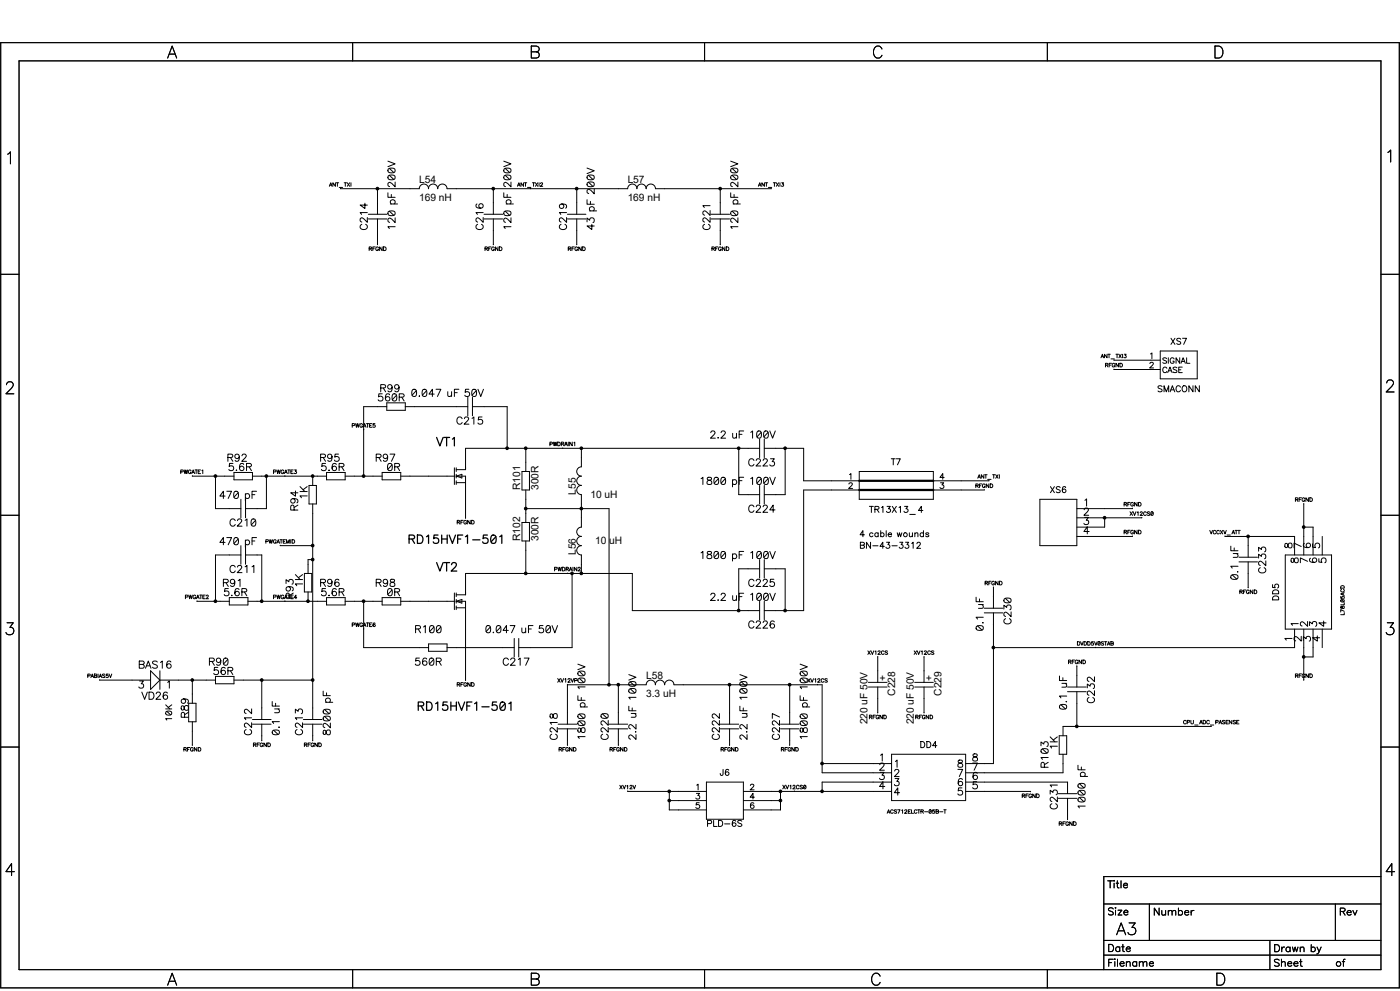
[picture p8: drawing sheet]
<svg xmlns="http://www.w3.org/2000/svg" width="420mm" height="297mm" viewBox="0 0 420 297" stroke-linecap="round" stroke-linejoin="round" font-family="sans-serif">
<defs><g id="words">
<g font-size="3.1">
<text x="125.8" y="54.8">L54</text>
<text x="188.3" y="54.8">L57</text>
<text x="125.8" y="60.4">169 nH</text>
<text x="188.3" y="60.4">169 nH</text>
<text x="156" y="146.9" transform="rotate(-90 156 146.9)">R101</text>
<text x="161.6" y="146.9" transform="rotate(-90 161.6 146.9)">300R</text>
<text x="172.7" y="148.3" transform="rotate(-90 172.7 148.3)">L55</text>
<text x="177.2" y="149.3">10 uH</text>
<text x="156" y="162.1" transform="rotate(-90 156 162.1)">R102</text>
<text x="161.6" y="162.1" transform="rotate(-90 161.6 162.1)">300R</text>
<text x="172.7" y="166.3" transform="rotate(-90 172.7 166.3)">L56</text>
<text x="178.6" y="163.2">10 uH</text>
<text x="193.8" y="203.5">L58</text>
<text x="193.8" y="209">3.3 uH</text>
<text x="265.8" y="204" transform="rotate(-90 265.8 204)">+</text>
<text x="268.6" y="208.5" transform="rotate(-90 268.6 208.5)">C228</text>
<text x="279.7" y="204" transform="rotate(-90 279.7 204)">+</text>
<text x="282.5" y="208.5" transform="rotate(-90 282.5 208.5)">C229</text>
<text x="260.2" y="217.1" transform="rotate(-90 260.2 217.1)">220 uF 50V</text>
<text x="274.1" y="217.1" transform="rotate(-90 274.1 217.1)">220 uF 50V</text>
</g>
</g></defs>
<g fill="none" stroke="#000" stroke-width=".3">
<path d="M.2 12.8h419.6v283.3h-419.6zM5.7 18.2h408.6v272.4h-408.6zM50.3 17.4l1.3-3.6 1.4 3.6M50.8 16.2h1.7M105.8 12.8v5.4M159.4 15.5h1.5M159.4 13.8h1.5l.5 .2a.82 .82 0 0 1 0 1.4l-.5 .1a.93 .93 0 0 1 .9 1 .93 .93 0 0 1-.9 .9h-1.5zM211.4 12.8v5.4M264.6 14.7a1.3 1.3 0 0 0-1.5-.9 1.3 1.3 0 0 0-1.1 1.4 1.56 1.56 0 0 0 .4 1.7 1.56 1.56 0 0 0 1.7 .3l.5-.6M314.2 12.8v5.4M364.5 13.8h1.2a1.93 1.93 0 0 1 1.2 1.8 1.93 1.93 0 0 1-1.2 1.8h-1.2zM2.3 46.2l.8-.7v3.6"/>
<path d="M98.8 55.8l.4-1 .4 1M98.9 55.5h.6M100.6 54.8v1l-.7-1v1M100.9 54.8h.7M101.2 54.8v1M101.8 56.2h1M102.2 56.4l23.6 .2a1.38 1.38 0 0 1 1.3-1.4 1.38 1.38 0 0 1 1.4 1.4 1.4 1.4 0 0 1 1.4-1.4 1.4 1.4 0 0 1 1.4 1.4 1.4 1.4 0 0 1 1.4-1.4 1.4 1.4 0 0 1 1.4 1.4h54.2a1.4 1.4 0 0 1 1.4-1.4 1.4 1.4 0 0 1 1.4 1.4M103.3 54.8h.7M103.6 54.8v1M104.2 54.8l.7 1M104.9 54.8l-.7 1M105.3 54.8v1"/>
<path d="M113.2 56.6v7.6M116.4 57.8v1.3h2.1M116.4 48.3l2.1 .8-2.1 .9M116.5 52.7l.8-.2h.9a.71 .71 0 0 1 .3 .7 .71 .71 0 0 1-.3 .6l-.6 .1a.91 .91 0 0 1-1.2-.9zM116.5 50.7l.8-.3 .9 .1a.71 .71 0 0 1 .3 .6 .71 .71 0 0 1-.3 .6l-.6 .1a.91 .91 0 0 1-1.2-.8zM116.8 52.5l1.4 1.3M116.8 50.5l1.4 1.2M117.4 58.3v.8M118.5 54.6v1.4l-1.5-1.3-.6 .4 .1 .6 .4 .2M148 56.6v7.6M151.1 57.8v1.3h2.2M151.1 48.3l2.2 .8-2.2 .9"/>
<path d="M151.2 52.7l.9-.2h.8a.71 .71 0 0 1 .4 .7 .71 .71 0 0 1-.4 .6l-.5 .1a.91 .91 0 0 1-1.3-.9zM151.2 50.7l.9-.3 .8 .1a.71 .71 0 0 1 .4 .6 .71 .71 0 0 1-.4 .6l-.5 .1a.91 .91 0 0 1-1.3-.8zM151.6 52.5l1.3 1.3M151.6 50.5l1.3 1.2M152.1 58.3v.8M153.3 54.6v1.4l-1.5-1.3-.7 .4 .1 .6 .4 .2M155.2 55.8l.5-1 .3 1M155.4 55.5h.5M157.1 54.8v1l-.8-1v1M157.3 54.8h.7M157.6 54.8v1M158.2 56.2h1.1"/>
<path d="M159.1 56.4v.2M159.7 54.8h.7M160.1 54.8v1M160.6 54.8l.7 1M161.3 54.8l-.7 1M161.7 54.8v1M162.1 55l.2-.2 .4 .1-.1 .4-.5 .5h.7M173 56.6v7.6M176.1 59.9v1.3h2.2M176.1 50.4l2.2 .8-2.2 .8M176.2 54.8l.8-.3 .9 .1a.71 .71 0 0 1 .4 .6 .71 .71 0 0 1-.4 .7l-.6 .1a.91 .91 0 0 1-1.2-.9zM176.2 52.7l.8-.2h.9a.71 .71 0 0 1 .4 .7 .71 .71 0 0 1-.4 .6l-.6 .1a.91 .91 0 0 1-1.2-.9z"/>
<path d="M176.5 54.6l1.4 1.3M176.5 52.5l1.4 1.3M178.3 56.6v1.5l-1.6-1.4-.6 .5 .1 .6 .4 .2M216.1 56.6v7.6M219.2 57.8v1.3h2.2M219.2 48.3l2.2 .8-2.2 .9M219.3 52.7l.8-.2h.9a.71 .71 0 0 1 .4 .7 .71 .71 0 0 1-.4 .6l-.6 .1a.91 .91 0 0 1-1.2-.9zM219.3 50.7l.8-.3 .9 .1a.71 .71 0 0 1 .4 .6 .71 .71 0 0 1-.4 .6l-.6 .1a.91 .91 0 0 1-1.2-.8zM219.6 52.5l1.4 1.3M219.6 50.5l1.4 1.2M220.2 58.3v.8M221.4 54.6v1.4l-1.6-1.3-.6 .4 .1 .6 .4 .2"/>
<path d="M227.5 55.8l.4-1 .4 1M227.6 55.5h.6M229.3 54.8v1l-.7-1v1M229.6 54.8h.7M229.9 54.8v1M230.5 56.2h1M231.4 56.4l-34.8 .2a1.4 1.4 0 0 0-1.4-1.4 1.4 1.4 0 0 0-1.4 1.4 1.4 1.4 0 0 0-1.4-1.4 1.4 1.4 0 0 0-1.3 1.4M232 54.8h.7M232.3 54.8v1M232.9 54.8l.7 1M233.6 54.8l-.7 1M234 54.8v1"/>
<path d="M234.5 54.8h.5l-.3 .4a.37 .37 0 0 1 .3 .6 .37 .37 0 0 1-.6-.1M416.3 45.7l.9-.7v3.6M108.5 67.2a.81 .81 0 0 0-.5 1 .81 .81 0 0 0 .9 .6h.5a.81 .81 0 0 0 .8-.7 .81 .81 0 0 0-.5-.9M109.5 60.9v1.6l-1.5-1h2.2M110.2 65.2v1.4l-1.5-1.3-.7 .4 .1 .6 .4 .2M110.2 63.7h-2.2l.5 .6M110.5 65.6h5.5M110.5 64.2h5.5M110.7 74.5h.7l.1-.4-.8-.1v1.1M111.1 74.5l.4 .6M111.8 74.5h.5M112.6 74h-.8v1.1"/>
<path d="M113.2 65.6v7.8M113.5 74.3a.41 .41 0 0 0-.4-.3 .41 .41 0 0 0-.4 .4v.3a.4 .4 0 0 0 .4 .4 .4 .4 0 0 0 .4-.4h-.2M114.6 74v1.1l-.7-1.1v1.1M115.1 74h.3a.58 .58 0 0 1 .4 .5 .58 .58 0 0 1-.4 .6h-.3zM116.5 63.5l.8-.3 .9 .1a.71 .71 0 0 1 .3 .6 .71 .71 0 0 1-.3 .7h-.6a.91 .91 0 0 1-1.2-.8zM116.8 63.3l1.4 1.3M117.1 61.1h2.2M117.4 61.1a.71 .71 0 0 1-.1-1 .71 .71 0 0 1 1 0 .71 .71 0 0 1-.1 1M118.5 67.9h-2.1l.4 .6M118.5 65.3v1.4l-1.5-1.3-.6 .4 .1 .6 .4 .2M143.1 61.1l-.2 .2a.71 .71 0 0 0 .3 1 1.02 1.02 0 0 0 1.1 .2 1.02 1.02 0 0 0 .6-.9 .68 .68 0 0 0-.7-.6 .68 .68 0 0 0-.6 .7 .68 .68 0 0 0 .6 .7M143.3 67.2a.81 .81 0 0 0-.5 1 .81 .81 0 0 0 .8 .6h.5a.81 .81 0 0 0 .9-.7 .81 .81 0 0 0-.6-.9"/>
<path d="M144.9 65.2v1.4l-1.5-1.3-.6 .4 .1 .6 .4 .2M144.9 63.7h-2.1l.4 .6M145.2 65.6h5.6M145.2 64.2h5.6M145.5 74.5h.6l.1-.4-.7-.1v1.1M145.9 74.5l.4 .6M146.6 74.5h.4M147.3 74h-.7v1.1M148 65.6v7.8M148.3 74.3a.41 .41 0 0 0-.5-.3 .41 .41 0 0 0-.3 .4v.3a.4 .4 0 0 0 .4 .4 .4 .4 0 0 0 .4-.4h-.3M149.4 74v1.1l-.8-1.1v1.1M149.8 74h.4a.58 .58 0 0 1 .4 .5 .58 .58 0 0 1-.4 .6h-.4z"/>
<path d="M151.2 63.5l.9-.3 .8 .1a.71 .71 0 0 1 .4 .6 .71 .71 0 0 1-.4 .7h-.5a.91 .91 0 0 1-1.3-.8zM151.6 63.3l1.3 1.3M151.8 61.1h2.2M152.1 61.1a.71 .71 0 0 1-.1-1 .71 .71 0 0 1 1.1 0 .71 .71 0 0 1-.1 1M153.3 67.9h-2.2l.5 .6M153.3 65.3v1.4l-1.5-1.3-.7 .4 .1 .6 .4 .2M168.3 67.2a.81 .81 0 0 0-.5 1 .81 .81 0 0 0 .9 .6h.5a.81 .81 0 0 0 .8-.7 .81 .81 0 0 0-.5-.9M168.5 61.1a.68 .68 0 0 1 .6 .9 .68 .68 0 0 1-1 .3 .68 .68 0 0 1 0-1 1.13 1.13 0 0 1 1.9 .7l-.3 .4M170 65.2v1.4l-1.6-1.3-.6 .4 .1 .6 .4 .2M170 63.7h-2.2l.4 .6M170.2 65.6h5.6M170.2 64.2h5.6"/>
<path d="M170.5 74.5h.6l.1-.4-.7-.1v1.1M170.9 74.5l.3 .6M171.6 74.5h.4M172.3 74h-.7v1.1M173 65.6v7.8M173.3 74.3a.41 .41 0 0 0-.5-.3 .41 .41 0 0 0-.3 .4v.3a.4 .4 0 0 0 .4 .4 .4 .4 0 0 0 .4-.4h-.3M174.4 74v1.1l-.8-1.1v1.1M174.8 74h.4a.58 .58 0 0 1 .4 .5 .58 .58 0 0 1-.4 .6h-.4zM176.1 66.5v-1.1l.8 .6a.73 .73 0 0 1 1.2-.6 .73 .73 0 0 1-.2 1.3M176.8 63.2h2.2M177.1 60.4v.8M177.1 63.2a.71 .71 0 0 1-.1-1 .71 .71 0 0 1 1.1 0 .71 .71 0 0 1-.1 1"/>
<path d="M177.5 67.2v1.6l-1.4-1.1h2.2M211.4 67.2a.81 .81 0 0 0-.5 1 .81 .81 0 0 0 .8 .6h.5a.81 .81 0 0 0 .8-.7 .81 .81 0 0 0-.5-.9M213 61.6h-2.1l.4 .6M213 65.2v1.4l-1.5-1.3-.6 .4v.6l.5 .2M213 63.1v1.5l-1.5-1.4-.6 .4v.7l.5 .2M213.3 65.6h5.6M213.3 64.2h5.6M213.6 74.5h.6l.1-.4-.7-.1v1.1M214 74.5l.3 .6M214.7 74.5h.4M215.4 74h-.7v1.1M216.1 65.6v7.8"/>
<path d="M216.4 74.3a.41 .41 0 0 0-.5-.3 .41 .41 0 0 0-.3 .4v.3a.4 .4 0 0 0 .4 .4 .4 .4 0 0 0 .4-.4h-.3M217.5 74v1.1l-.8-1.1v1.1M217.9 74h.4a.58 .58 0 0 1 .4 .5 .58 .58 0 0 1-.4 .6h-.4zM219.3 63.5l.8-.3 .9 .1a.71 .71 0 0 1 .4 .6 .71 .71 0 0 1-.4 .7h-.6a.91 .91 0 0 1-1.2-.8zM219.6 63.3l1.4 1.3M219.9 61.1h2.2M220.2 61.1a.71 .71 0 0 1-.1-1 .71 .71 0 0 1 1.1 0 .71 .71 0 0 1-.1 1M221.4 67.9h-2.2l.4 .6M221.4 65.3v1.4l-1.6-1.3-.6 .4 .1 .6 .4 .2M.2 82.2h5.5M414.3 82.2h5.5M1.9 115.3l.2-.5 .5-.4 1 .2a.87 .87 0 0 1 .2 1.2l-2 2.2h2.3"/>
<path d="M114.2 116.3l1.3-.1 .2-.5-.2-.3-1.3-.1v2.1M114.7 118h-1l-.2 1a.77 .77 0 0 1 1.2-.1 .77 .77 0 0 1-.1 1.2 .77 .77 0 0 1-1.1-.3M115 116.3l.7 1.1M116.9 118.3l-.1-.2a.71 .71 0 0 0-1.1 .3 1.02 1.02 0 0 0-.2 1.1 1.02 1.02 0 0 0 .9 .7 .68 .68 0 0 0 .6-.7 .68 .68 0 0 0-.7-.7 .68 .68 0 0 0-.7 .7M117.6 116a.68 .68 0 0 1-.9 .6 .68 .68 0 0 1-.3-1 .68 .68 0 0 1 1.1 0 1.13 1.13 0 0 1-.7 1.8l-.4-.3M117.9 118.1a.74 .74 0 0 1 1.1 .3v1.4a.71 .71 0 0 1-.7 .4 .71 .71 0 0 1-.6-.4l-.1-.8zM119 118.4l-1.3 1.4M119.7 116a.68 .68 0 0 1-.9 .6 .68 .68 0 0 1-.3-1 .68 .68 0 0 1 1.1 0 1.13 1.13 0 0 1-.7 1.8l-.5-.3M119.8 119h1.2l.2-.6-.2-.3-1.2-.1v2.2M120.5 119l.7 1.2M123.8 116.8a.74 .74 0 0 1 1.1 .3v1.3a.71 .71 0 0 1-.7 .4 .71 .71 0 0 1-.6-.4l-.1-.8zM124.9 117.1l-1.3 1.3"/>
<path d="M125.7 118.7h.2zM126.9 116.8a.74 .74 0 0 1 1.1 .3v1.3a.71 .71 0 0 1-.7 .4 .71 .71 0 0 1-.6-.4l-.1-.8zM128 117.1l-1.3 1.3M130.3 118.1h-1.6l1-1.4v2.1M130.8 116.7h1.4l-1 2.1M134.3 117.4v1a.53 .53 0 0 0 .9 .3l.3-.3M135.5 117.4v1.4M136.3 117.7h.9M137.7 116.7h-1.4v2.1M140.3 119.1v5.5M140.7 116.7h-1l-.2 .9a.77 .77 0 0 1 1.2 0 .77 .77 0 0 1-.1 1.1 .77 .77 0 0 1-1.2-.3M141.7 119.1v5.5"/>
<path d="M141.8 116.8a.74 .74 0 0 1 1.1 .3v1.3a.71 .71 0 0 1-.7 .4 .71 .71 0 0 1-.6-.4l-.1-.8zM142.9 117.1l-1.3 1.3M143.4 116.7l.8 2.1 .8-2.1M330.3 107.2l.4-1 .4 1M330.4 106.9h.6M331.6 109.4h.7l.1-.4-.8-.1v1.1M332 109.4l.4 .6M332.1 106.2v1l-.8-1v1M332.4 106.2h.7M332.7 106.2v1M332.7 109.4h.5M333.3 107.6h1"/>
<path d="M333.5 108.9h-.8v1.1M334.2 107.8l13.9 .1M334.2 110.6l13.9 .1M334.4 109.2a.41 .41 0 0 0-.4-.3 .41 .41 0 0 0-.4 .4v.3a.4 .4 0 0 0 .4 .4 .4 .4 0 0 0 .4-.4h-.2M334.8 106.2h.7M335.1 106.2v1M335.5 108.9v1.1l-.7-1.1v1.1M335.7 106.2l.7 1M336 108.9h.3a.58 .58 0 0 1 .4 .5 .58 .58 0 0 1-.4 .6h-.3zM336.4 106.2l-.7 1M336.8 106.2v1M337.3 106.2h.5l-.3 .4a.37 .37 0 0 1 .3 .5 .37 .37 0 0 1-.7 0"/>
<path d="M345 109l.3-.4 .7 .3-.3 .6-.8 .8h1.2M345.1 106.1l.5-.3v1.7M348.1 105.2h11.1v8.3h-11.1zM348.6 115.9l-.5-.3-.7 .3 .2 .4 1 .6v.3l-.5 .2-.7-.2M349.2 117.4v-1.8l.7 1.8 .7-1.8v1.8M350 107.5l-.5-.3-.7 .3 .2 .4 .9 .3 .1 .5-.5 .2-.7-.2M350.1 110.4a.69 .69 0 0 0-1-.3 .69 .69 0 0 0-.3 .9 .64 .64 0 0 0 .5 .7 .64 .64 0 0 0 .8-.4M350.3 111.7l.7-1.7 .6 1.7M350.5 107.2v1.7M350.6 111.1h.8M351 117.4l.7-1.8 .7 1.8M351.3 116.8h.8"/>
<path d="M351.3 101.4l1.2 1.8M352.2 107.6a.61 .61 0 0 0-.7-.4 .61 .61 0 0 0-.5 .7 .7 .7 0 0 0 .2 .9 .7 .7 0 0 0 1-.1v-.5h-.4M352.5 101.4l-1.2 1.8M353.1 110.2l-.5-.2-.7 .2 .2 .5 1 .5-.2 .4-1-.1M353.6 110.8h.6M353.9 107.2v1.7l-1.1-1.7v1.7M354.1 116a.75 .75 0 0 0-1-.3 .75 .75 0 0 0-.3 1.1 .68 .68 0 0 0 .6 .6 .68 .68 0 0 0 .7-.4M354.2 101.7l-.4-.3-.6 .1-.1 .5 .9 .4 .2 .6-.4 .2-.8-.2M354.3 108.9l.6-1.7 .7 1.7M354.5 108.3h.8M354.7 110h-1.1v1.7h1.1M354.8 101.4h1.1l-.8 1.8"/>
<path d="M354.8 115.9a.8 .8 0 0 1 1.2 .6 .8 .8 0 0 1-1.2 .7l-.2-.4zM356 107.2v1.7h1M357.9 115.6v1.8l-1.2-1.8v1.8M359.8 115.6v1.8l-1.2-1.8v1.8M416 114.8l.2-.5 .5-.4 1 .1a.87 .87 0 0 1 .2 1.3l-2.1 2.2h2.4M68.4 137.1l1.2-.1 .2-.5-.2-.3-1.2-.1v2.2M69.1 137.1l.7 1.2M69.9 138.9h-1l-.2 .9a.77 .77 0 0 1 1.2 0 .77 .77 0 0 1-.1 1.1 .77 .77 0 0 1-1.1-.2M71.8 136.8a.68 .68 0 0 1-.9 .6 .68 .68 0 0 1-.3-1 .68 .68 0 0 1 1.1 0 1.13 1.13 0 0 1-.7 1.9l-.5-.3M72.6 136.6l.2-.4 .6-.1 .5 .6-1.4 1.6h1.5M73.1 139.2l-.1-.2a.71 .71 0 0 0-1 .3 1.02 1.02 0 0 0-.3 1.1 1.02 1.02 0 0 0 .9 .7 .68 .68 0 0 0 .6-.8 .68 .68 0 0 0-.7-.6 .68 .68 0 0 0-.7 .6M74 139.9l1.2-.1 .2-.5-.2-.3-1.2-.1v2.2"/>
<path d="M74.7 139.9l.7 1.2M96.2 137.1l1.3-.1 .2-.5-.2-.3-1.3-.1v2.2M96.9 137.1l.8 1.2M97.7 138.9h-1.1l-.1 .9a.77 .77 0 0 1 1.2 0 .77 .77 0 0 1-.1 1.1 .77 .77 0 0 1-1.2-.2M99.6 136.8a.68 .68 0 0 1-.9 .6 .68 .68 0 0 1-.3-1 .68 .68 0 0 1 1.1 0 1.13 1.13 0 0 1-.7 1.9l-.5-.3M100.9 139.2l-.1-.2a.71 .71 0 0 0-1.1 .3 1.02 1.02 0 0 0-.2 1.1 1.02 1.02 0 0 0 .9 .7 .68 .68 0 0 0 .6-.8 .68 .68 0 0 0-.7-.6 .68 .68 0 0 0-.7 .6M101.6 136.1h-1.1l-.1 .9a.77 .77 0 0 1 1.2 0 .77 .77 0 0 1-.1 1.1 .77 .77 0 0 1-1.2-.2M101.7 139.9l1.3-.1 .2-.5-.2-.3-1.3-.1v2.2M102.5 139.9l.7 1.2M105.7 127.6l.7-.1v-.4l-.7-.1v1.1M106.7 127l.2 1.1 .3-1.1 .3 1.1 .2-1.1M108.8 127.3a.41 .41 0 0 0-.5-.3 .41 .41 0 0 0-.4 .4v.3a.4 .4 0 0 0 .5 .4 .4 .4 0 0 0 .4-.4h-.3"/>
<path d="M109 128.1l.4-1.1 .4 1.1M109.1 127.7h.5M109.9 127h.8M110.3 127v1.1M110.9 127.5h.4M111.6 127h-.7v1.1h.7M112.5 127h-.5l-.1 .5a.4 .4 0 0 1 .6-.1 .4 .4 0 0 1-.1 .6 .4 .4 0 0 1-.6-.1M112.9 137.1l1.2-.1 .2-.5-.2-.3-1.2-.1v2.2M113.6 137.1l.7 1.2M116 121.9h-6.9v20.8M116 120.7h5.6v2.3h-5.6zM116.3 136.8a.68 .68 0 0 1-.9 .6 .68 .68 0 0 1-.3-1 .68 .68 0 0 1 1.1 0 1.13 1.13 0 0 1-.8 1.9l-.4-.3"/>
<path d="M116.5 139a.74 .74 0 0 1 1.1 .3v1.4a.71 .71 0 0 1-.6 .4 .71 .71 0 0 1-.7-.4l-.1-.9zM117 136.1h1.4l-1 2.2M117.6 139.3l-1.3 1.4M118.4 139.9l1.3-.1 .2-.5-.2-.3-1.3-.1v2.2M119.2 139.9l.7 1.2M121.6 121.9h18.7M138.6 125.5a.81 .81 0 0 0-.9-.5 .81 .81 0 0 0-.6 .8v.5a.81 .81 0 0 0 .6 .8 .81 .81 0 0 0 .9-.5M139.3 125.5l.2-.4 .7-.1 .4 .6-1.4 1.5h1.5M141.6 125.4l.6-.4v2.1M141.7 121.9h10.4v12.5M144.6 125h-1l-.1 .9a.77 .77 0 0 1 1.1 0 .77 .77 0 0 1-.1 1.1 .77 .77 0 0 1-1.1-.3M157.7 134.4v6.9"/>
<path d="M165 133.1l.7-.1v-.4l-.7-.1v1.1M166 132.5l.2 1.1 .3-1.1 .3 1.1 .2-1.1M167.3 132.5h.4a.58 .58 0 0 1 .4 .6 .58 .58 0 0 1-.4 .5h-.4zM168.4 133.1l.6-.1 .1-.4-.7-.1v1.1M168.8 133.1l.4 .5M168.8 134.2v.2M169.4 133.6l.4-1.1 .4 1.1M169.5 133.3h.6M170.5 132.5v1.1M171.7 132.5v1.1l-.8-1.1v1.1M172.2 132.7l.2-.2v1.1M174.4 134.4v5.5a1.4 1.4 0 0 0-1.4 1.4 1.4 1.4 0 0 0 1.4 1.4 1.4 1.4 0 0 0-1.4 1.4 1.4 1.4 0 0 0 1.4 1.4"/>
<path d="M213.2 129.7l.2-.5h.7l.4 .6-1.4 1.5h1.5M215.3 131.2h.2zM216.3 129.7l.2-.5h.7l.4 .6-1.4 1.5h1.5M219.8 129.9v1a.53 .53 0 0 0 .8 .3l.3-.3M220.9 129.9v1.4M221.6 134.4v13.9h6.3M221.7 130.2h.9M223.1 129.2h-1.4v2.1M225.2 129.6l.6-.4v2.1M226.2 138a.81 .81 0 0 0-.9-.5 .81 .81 0 0 0-.7 .8v.6a.81 .81 0 0 0 .7 .8 .81 .81 0 0 0 .9-.6M226.9 138l.2-.4 .6-.1 .4 .6-1.3 1.6h1.4M227.3 129.2a.74 .74 0 0 1 1 .4v1.3a.71 .71 0 0 1-.6 .4 .71 .71 0 0 1-.6-.4l-.1-.8z"/>
<path d="M227.9 134.4h-88.2v6.4h-2.8M227.9 131.6v5.6M228.3 129.6l-1.2 1.3M228.9 138l.3-.4 .6-.1 .4 .6-1.3 1.6h1.4M229.3 134.4h11.8v9.7h16.7M229.3 131.6v5.6M229.4 129.2a.74 .74 0 0 1 1 .4v1.3a.71 .71 0 0 1-.6 .4 .71 .71 0 0 1-.6-.4l-.1-.8zM230.4 129.6l-1.2 1.3M230.9 129.2l.9 2.1 .8-2.1M231.1 137.5h1.2l-.7 .8a.72 .72 0 0 1 .6 1.2 .72 .72 0 0 1-1.3-.2M235.5 134.4v13.9h-6.2M267.4 137.5h1.2"/>
<path d="M268 137.5v1.8M268.9 137.5h1.2l-.9 1.8M.2 154.4h5.5M54.2 141.4h.7v-.4l-.7-.2v1.1M55.2 140.8l.3 1.1 .3-1.1 .2 1.1 .3-1.1M57.3 141.1a.41 .41 0 0 0-.4-.3 .41 .41 0 0 0-.4 .5v.3a.4 .4 0 0 0 .4 .3 .4 .4 0 0 0 .4-.3h-.2M57.5 141.9l.5-1.1 .4 1.1M57.7 141.6h.5M57.7 142.6l12.5 .1M58.5 140.8h.7M58.8 140.8v1.1M59.4 141.4h.5"/>
<path d="M60.2 140.8h-.8v1.1h.8M60.6 141.1l.2-.3v1.1M64.6 142.7v9.7h7.7M67.5 148.7h-1.5l1-1.5v2.2M68 147.2h1.5l-1 2.2M70.2 141.6h5.5v2.2h-5.5zM70.4 147.3a.74 .74 0 0 1 1.1 .4v1.3a.71 .71 0 0 1-.7 .4 .71 .71 0 0 1-.6-.4l-.1-.8zM70.6 156a.81 .81 0 0 0-1-.5 .81 .81 0 0 0-.6 .9v.5a.81 .81 0 0 0 .7 .8 .81 .81 0 0 0 .9-.5M70.8 141h.2zM71.2 156l.3-.4 .6-.1 .4 .7-1.3 1.5h1.4M71.5 147.7l-1.3 1.3M72.3 149.6v5.6"/>
<path d="M73.5 156l.6-.5v2.2M73.6 148.3a.71 .71 0 0 1 1.1-.1 .71 .71 0 0 1 0 1 .71 .71 0 0 1-1.1-.1M73.6 148l.1 7.2M75.6 155.6a.74 .74 0 0 1 1.1 .4v1.3a.71 .71 0 0 1-.7 .4 .71 .71 0 0 1-.6-.4l-.1-.8zM75.6 148.3h.9M75.7 142.7h22.3M76.7 156l-1.3 1.3M77 147.2h-1.4v2.2M79.9 142.7v9.7h-6.2M82 141.4h.8v-.4l-.8-.2v1.1M83.1 140.8l.2 1.1 .3-1.1 .3 1.1 .2-1.1M85.1 141.1a.41 .41 0 0 0-.4-.3 .41 .41 0 0 0-.4 .5v.3a.4 .4 0 0 0 .4 .3 .4 .4 0 0 0 .4-.3h-.2"/>
<path d="M85.3 141.9l.5-1.1 .4 1.1M85.5 141.6h.5M85.5 142.6v.1M86.3 140.8h.7M86.7 140.8v1.1M87.2 141.4h.5M87.9 149.4a.68 .68 0 0 1 .6 .9 .68 .68 0 0 1-1 .4 .68 .68 0 0 1 0-1.1 1.13 1.13 0 0 1 1.9 .7l-.3 .4M88 140.8h-.8v1.1h.8M88.2 152.9l-.1-1.3-.5-.2-.3 .2-.1 1.3h2.2M88.3 140.8h.6l-.3 .5a.37 .37 0 0 1 .3 .6 .37 .37 0 0 1-.7-.1M88.6 147.2v1.5l-1.4-1h2.2M89.4 151.4l-1.2 .7"/>
<path d="M90 147.3h2.2M90 145.8l1.4 1.5M92.2 148.6h-2.2l.4 .6M92.2 145.8l-1.3 1M92.7 145.5h2.2v5.5h-2.2zM93.8 142.7v2.8M93.8 151v64.6M98 141.6h5.5v2.2h-5.5zM98.6 141h.2zM103.5 142.7h11.1M114.6 141.6h5.6v2.2h-5.6zM120.2 142.7h16.1"/>
<path d="M136.3 140.2v5M136.9 142.7h2.8v12.7M136.9 142.7l1.7-.5v1.1zM136.9 140.2v1.1M136.9 142.2v1.1M136.9 144.1v1.1M136.9 144.7h2.8M137.2 156.5h.6l.1-.4-.7-.1v1.1M137.5 156.5l.4 .6M138.3 156.5h.4M139 156h-.7v1.1M140 156.3a.41 .41 0 0 0-.5-.3 .41 .41 0 0 0-.4 .4v.3a.4 .4 0 0 0 .5 .4 .4 .4 0 0 0 .4-.4h-.3"/>
<path d="M141.1 156v1.1l-.8-1.1v1.1M141.5 156h.4a.58 .58 0 0 1 .4 .5 .58 .58 0 0 1-.4 .6h-.4zM156.6 141.3h2.2v5.6h-2.2zM156.6 156.6h2.2v5.5h-2.2zM157.7 152.4h25v52.8M157.7 146.9v9.7M174.4 145.5a1.4 1.4 0 0 0-1.4 1.4 1.4 1.4 0 0 0 1.4 1.4v9.7a1.4 1.4 0 0 0-1.4 1.4 1.4 1.4 0 0 0 1.4 1.4M210.3 143.5l.6-.5v2.2M212.3 143.1v.7l.6 .2a.62 .62 0 0 1 .6 .6 .62 .62 0 0 1-.5 .6l-.7-.1-.2-.3a1.04 1.04 0 0 1 1.2-1v-.7zM214.5 143.1a.74 .74 0 0 1 1 .4v1.3a.71 .71 0 0 1-.6 .4 .71 .71 0 0 1-.7-.4v-.8zM215.5 143.5l-1.3 1.3M216.5 143.1a.74 .74 0 0 1 1.1 .4v1.3a.71 .71 0 0 1-.6 .4 .71 .71 0 0 1-.7-.4l-.1-.8z"/>
<path d="M217.6 143.5l-1.3 1.3M219.8 144.1a.71 .71 0 0 1 1-.1 .71 .71 0 0 1 0 1 .71 .71 0 0 1-1-.1M219.8 143.8v2.1M221.7 144.1h.9M223.1 143h-1.4v2.2M225.2 143.5l.6-.5v2.2M226.2 151.9a.81 .81 0 0 0-.9-.5 .81 .81 0 0 0-.7 .8v.5a.81 .81 0 0 0 .7 .8 .81 .81 0 0 0 .9-.5M226.9 151.9l.2-.4 .6-.1 .4 .6-1.3 1.5h1.4M227.3 143.1a.74 .74 0 0 1 1 .4v1.3a.71 .71 0 0 1-.6 .4 .71 .71 0 0 1-.6-.4l-.1-.8zM227.9 145.5v5.5M228.3 143.5l-1.2 1.3M228.9 151.9l.3-.4 .6-.1 .4 .6-1.3 1.5h1.4"/>
<path d="M229.3 145.5v5.5M229.4 143.1a.74 .74 0 0 1 1 .4v1.3a.71 .71 0 0 1-.6 .4 .71 .71 0 0 1-.6-.4l-.1-.8zM230.4 143.5l-1.2 1.3M230.9 143l.9 2.2 .8-2.2M232.5 152.8h-1.6l1-1.4v2.1M254.7 145.1l.3-.4 .7 .3-.3 .6-.8 .8h1.2M254.8 142.2l.5-.3v1.7M257.8 146.9h-16.7v36.1h-11.8M257.8 141.3h22.2v8.3h-22.2zM260.8 151.8h1.2M261.4 151.8v1.8M261.9 159.9a.57 .57 0 0 0-.9 0 .57 .57 0 0 0 0 .8 .57 .57 0 0 0 .9-.1"/>
<path d="M262.5 152.7l1-.1 .1-.7-1.1-.1v1.8M263.1 152.7l.6 .9M263.4 159.7v1.2M263.4 159.9a.57 .57 0 0 0-.8 0 .57 .57 0 0 0 0 .8 .57 .57 0 0 0 .8-.1M264.2 159.9a.57 .57 0 0 1 .8 0 .57 .57 0 0 1 0 .8 .57 .57 0 0 1-.8-.1M264.2 159v1.9M264.5 152.1l.4-.3v1.8M265.9 159v1.9M266.1 151.8h1l-.6 .7a.61 .61 0 0 1 .6 .5 .61 .61 0 0 1-.5 .7 .61 .61 0 0 1-.7-.5M267.7 151.8l1.2 1.8M268.9 151.8l-1.2 1.8M269.2 159.7l.3 1.2 .3-1.2 .4 1.2 .4-1.2"/>
<path d="M269.7 152.1l.4-.3v1.8M271.4 151.8h.9l-.5 .7a.61 .61 0 0 1 .6 .5 .61 .61 0 0 1-.5 .7 .61 .61 0 0 1-.7-.5M272.8 159.7l.1 1.1 .4 .1 .4-.4M272.9 154.2h1.7M273.7 159.7v1.2M274.4 159.7v1.2M276.9 153h-1.4l.9-1.2v1.8M277 159v1.9M277 159.9a.57 .57 0 0 0-.8 0 .57 .57 0 0 0 0 .8 .57 .57 0 0 0 .8-.1M278.6 159.9l-.3-.2-.6 .2 .9 .5v.4l-.6 .1-.3-.3M282.2 144.7h.9l-.5 .6a.59 .59 0 0 1 .4 1 .59 .59 0 0 1-1-.2M283.3 143.1h-1.3l.8-1.2v1.7"/>
<path d="M292.7 145.6l.7-.1 .1-.3-.8-.2v1.1M293.1 145.6l.4 .5M293.3 143.3l.5-1 .3 1M293.5 143h.5M293.8 145.6h.5M294.6 145h-.8v1.1M295.1 142.3v1l-.7-1v1M295.3 146.7l-15.3 .2M295.4 142.3h.7M295.5 145.3a.41 .41 0 0 0-.4-.3 .41 .41 0 0 0-.4 .5v.3a.4 .4 0 0 0 .4 .3 .4 .4 0 0 0 .4-.3h-.2M295.7 142.3v1M296.3 143.7h1"/>
<path d="M296.6 145v1.1l-.7-1.1v1.1M296.7 143.9v.2h-16.7M297.1 145h.3a.58 .58 0 0 1 .4 .6 .58 .58 0 0 1-.4 .5h-.3zM297.8 142.3h.7M298.1 142.3v1M298.7 142.3l.7 1M299.4 142.3l-.7 1M299.8 142.3v1M312 149.6h11v13.9h-11zM315.1 145.8l1.2 1.9M316.3 145.8l-1.2 1.9M318.1 146.1l-.5-.3-.6 .1-.1 .6 1 .4 .2 .5-.5 .3-.7-.3"/>
<path d="M319.7 146.1l-.1-.2a.89 .89 0 0 0-1 .7 .89 .89 0 0 0 .6 1.1 .55 .55 0 0 0 .6-.5 .55 .55 0 0 0-.5-.6 .55 .55 0 0 0-.6 .5M325.2 152.8l.3-.4 .6-.1 .4 .6-1.3 1.5h1.4M325.4 155.1h1.1l-.6 .8a.72 .72 0 0 1 .6 1 .72 .72 0 0 1-1.1 .2l-.2-.3M325.5 149.9l.5-.4v2.2M326.7 159.3h-1.5l1-1.4v2.1M331.4 155.2v2.8h-8.4M337.2 159.5l.7-.1v-.4l-.7-.1v1.1M337.2 151.1h.7v-.4l-.7-.1v1.1M337.6 159.5l.4 .5M337.6 151.1l.4 .6M338.3 159.5h.5M338.3 151.1h.5"/>
<path d="M339 153.4l.8 1.1M339 158.9h-.7v1.1M339 150.6h-.7v1.1M339.7 152.3v.1h-16.7M339.8 153.4l-.8 1.1M339.9 153.4l.5 1.1 .4-1.1M340 159.2a.41 .41 0 0 0-.4-.3 .41 .41 0 0 0-.4 .4v.3a.4 .4 0 0 0 .4 .4 .4 .4 0 0 0 .4-.4h-.2M340 150.9a.41 .41 0 0 0-.4-.3 .41 .41 0 0 0-.4 .4v.3a.4 .4 0 0 0 .4 .4 .4 .4 0 0 0 .4-.4h-.2M341.1 158.9v1.1l-.7-1.1v1.1M341.1 150.6v1.1l-.7-1.1v1.1M341.2 153.6l.2-.2v1.1M341.5 158.9h.4a.58 .58 0 0 1 .4 .6 .58 .58 0 0 1-.4 .5h-.4z"/>
<path d="M341.5 150.6h.4a.58 .58 0 0 1 .4 .5 .58 .58 0 0 1-.4 .6h-.4zM342.1 153.7l.2-.3 .4 .2-.7 .9h.8M342.5 155.1l-19.5 .1M343.9 153.7a.41 .41 0 0 0-.5-.3 .41 .41 0 0 0-.3 .4v.3a.42 .42 0 0 0 .3 .4 .42 .42 0 0 0 .5-.3M344.9 153.5l-.3-.1-.4 .1 .7 .7-.3 .3-.4-.2M345.3 153.6l.3-.2a.54 .54 0 0 1 .4 .6 .54 .54 0 0 1-.6 .4zM345.9 153.6l-.6 .7M362.9 159l.4 1 .4-1M364.7 159.2a.45 .45 0 0 0-.6-.2 .45 .45 0 0 0-.2 .6 .42 .42 0 0 0 .4 .4 .42 .42 0 0 0 .4-.2M365.8 159.2a.45 .45 0 0 0-.6-.2 .45 .45 0 0 0-.2 .6 .42 .42 0 0 0 .3 .4 .42 .42 0 0 0 .5-.2M366.1 159l.7 1M366.8 159l-.7 1"/>
<path d="M367.1 159l.4 1 .4-1M369.7 159.7h.5M370.5 159h.7M370.8 159v1M371.3 159h.8M371.7 159v1M388.6 149.7h.7v-.4l-.7-.1v1.1M389 149.7l.4 .6M389.7 149.7h.4M390.4 149.2h-.7v1.1M391.1 158h2.8v8.3M391.1 150.9v15.4"/>
<path d="M391.4 149.5a.41 .41 0 0 0-.4-.3 .41 .41 0 0 0-.4 .4v.3a.4 .4 0 0 0 .4 .4 .4 .4 0 0 0 .4-.4h-.2M392.5 149.2v1.1l-.7-1.1v1.1M392.9 149.2h.4a.58 .58 0 0 1 .4 .5 .58 .58 0 0 1-.4 .6h-.4zM414.3 154.4h5.5M55.6 178.9h.7v-.4l-.7-.1v1.1M56.6 178.4l.3 1.1 .2-1.1 .3 1.1 .3-1.1M58.7 178.6a.41 .41 0 0 0-.4-.3 .41 .41 0 0 0-.4 .5v.3a.4 .4 0 0 0 .4 .4 .4 .4 0 0 0 .4-.4h-.2M58.9 179.5l.5-1.1 .4 1.1M59.1 179.1h.5M59.9 178.4h.7M60.2 178.4v1.1M60.8 178.9h.5"/>
<path d="M61.6 178.4h-.8v1.1h.8M61.8 178.6l.3-.2 .4 .2-.7 .9h.8M67 174.6l1.3-.1 .2-.5-.2-.3-1.3-.1v2.2M67.5 162.6h-1.5l1-1.5v2.2M67.8 174.6l.7 1.2M68 161.1h1.5l-1 2.2M68.5 176.4h-1l-.1 .9a.77 .77 0 0 1 1.1 0 .77 .77 0 0 1-.1 1.1 .77 .77 0 0 1-1.1-.2M68.8 179.1h5.6v2.2h-5.6zM69.4 178.5h.2zM70.4 161.2a.74 .74 0 0 1 1.1 .3v1.4a.71 .71 0 0 1-.7 .4 .71 .71 0 0 1-.6-.4l-.1-.8zM70.4 174.3a.68 .68 0 0 1-.9 .6 .68 .68 0 0 1-.3-1 .68 .68 0 0 1 1.1 0 1.13 1.13 0 0 1-.7 1.9l-.4-.3M70.6 170a.81 .81 0 0 0-1-.5 .81 .81 0 0 0-.6 .8v.5a.81 .81 0 0 0 .7 .8 .81 .81 0 0 0 .9-.5"/>
<path d="M71.2 170l.3-.5h.6l.4 .6-1.3 1.5h1.4M71.5 174l.5-.4v2.2M71.5 161.5l-1.3 1.4M71.7 176.7l-.1-.2a.71 .71 0 0 0-1 .3 1.02 1.02 0 0 0-.3 1.1 1.02 1.02 0 0 0 .9 .7 .68 .68 0 0 0 .6-.8 .68 .68 0 0 0-.7-.6 .68 .68 0 0 0-.7 .6M72.3 166.3h-7.7v13.9M72.3 163.5v5.6M72.6 177.4l1.2-.1 .2-.5-.2-.3-1.2-.1v2.2M73.3 177.4l.7 1.2M73.5 169.9l.6-.4v2.1M73.6 162.1a.71 .71 0 0 1 1.1-.1 .71 .71 0 0 1 0 1.1 .71 .71 0 0 1-1.1-.1M73.6 161.8l.1 7.3M73.7 166.3h4.8v13.9"/>
<path d="M75.6 169.9l.6-.4v2.1M75.6 162.1h.9M77 161.1h-1.4v2.2M79.8 162.3h.6l.1-.3-.7-.2v1M80.7 161.8l.3 1 .2-1 .3 1 .3-1M82 178.9h.8v-.4l-.8-.1v1.1M82.8 162a.42 .42 0 0 0-.4-.2 .42 .42 0 0 0-.4 .3v.3a.4 .4 0 0 0 .4 .4 .4 .4 0 0 0 .4-.4h-.2M83.1 178.4l.2 1.1 .3-1.1 .3 1.1 .2-1.1M83.1 162.8l.4-1 .4 1M83.2 162.5h.5M84 161.8h.7M84.1 163.4l9.7 .1"/>
<path d="M84.3 161.8v1M85 162.3h.4M85.1 178.6a.41 .41 0 0 0-.4-.3 .41 .41 0 0 0-.4 .5v.3a.4 .4 0 0 0 .4 .4 .4 .4 0 0 0 .4-.4h-.2M85.3 179.5l.5-1.1 .4 1.1M85.5 179.1h.5M85.6 161.8h-.6v1h.6M85.8 174.9v-1.2l.9 .7a.72 .72 0 0 1 1.1-.6 .72 .72 0 0 1-.2 1.3M85.9 162.8v-1l.5 1 .4-1v1M86.3 178.4h.7M86.5 175.8a.68 .68 0 0 1 .6 .9 .68 .68 0 0 1-1 .3 .68 .68 0 0 1 0-1.1 1.13 1.13 0 0 1 1.9 .8l-.3 .4M86.7 178.4v1.1M86.8 179.2l-.1-1.2-.5-.2-.3 .2-.1 1.2h2.2"/>
<path d="M87.2 161.8v1M87.2 178.9h.5M87.6 161.8h.4a.55 .55 0 0 1 .4 .5 .55 .55 0 0 1-.4 .5h-.4zM88 178.4h-.8v1.1h.8M88 177.8l-1.2 .7M88.6 173.7h2.2M88.6 172.2l1.4 1.5M89 179.1h-.8l.6-.7v1.1M90.8 175h-2.2l.4 .6M90.8 172.2l-1.3 .9M91.3 171.9h2.2v5.5h-2.2zM92.4 177.4v2.8"/>
<path d="M93.8 167.7h-1.4v4.2M96.2 174.6l1.3-.1 .2-.5-.2-.3-1.3-.1v2.2M96.9 174.6l.8 1.2M97.7 176.4h-1.1l-.1 .9a.77 .77 0 0 1 1.2 0 .77 .77 0 0 1-.1 1.1 .77 .77 0 0 1-1.2-.2M98 179.1h5.5v2.2h-5.5zM98.6 178.5h.2zM99.6 174.3a.68 .68 0 0 1-.9 .6 .68 .68 0 0 1-.3-1 .68 .68 0 0 1 1.1 0 1.13 1.13 0 0 1-.7 1.9l-.5-.3M100.9 176.7l-.1-.2a.71 .71 0 0 0-1.1 .3 1.02 1.02 0 0 0-.2 1.1 1.02 1.02 0 0 0 .9 .7 .68 .68 0 0 0 .6-.8 .68 .68 0 0 0-.7-.6 .68 .68 0 0 0-.7 .6M101.7 173.9l-.1-.2a.71 .71 0 0 0-1.1 .3 1.02 1.02 0 0 0-.2 1.1 1.02 1.02 0 0 0 .9 .7 .68 .68 0 0 0 .6-.7 .68 .68 0 0 0-.7-.7 .68 .68 0 0 0-.7 .6M101.7 177.4l1.3-.1 .2-.5-.2-.3-1.3-.1v2.2M102.5 177.4l.7 1.2M112.9 174.6l1.2-.1 .2-.5-.2-.3-1.2-.1v2.2"/>
<path d="M113.6 174.6l.7 1.2M114.6 179.1h5.6v2.2h-5.6zM116.3 174.3a.68 .68 0 0 1-.9 .6 .68 .68 0 0 1-.3-1 .68 .68 0 0 1 1.1 0 1.13 1.13 0 0 1-.8 1.9l-.4-.3M116.5 176.5a.74 .74 0 0 1 1.1 .3v1.4a.71 .71 0 0 1-.6 .4 .71 .71 0 0 1-.7-.4l-.1-.9zM117.2 173.7a.45 .45 0 0 0 .2 .8h.5a.62 .62 0 0 1 .6 .6 .62 .62 0 0 1-.6 .7l-.7-.1-.2-.3a1.04 1.04 0 0 1 1.2-1.1v-.6zM117.6 176.8l-1.3 1.4M118.4 177.4l1.3-.1 .2-.5-.2-.3-1.3-.1v2.2M119.2 177.4l.7 1.2M136.3 177.7v5M136.9 178.3h2.8v-6.4h50v11.1h38.2M136.9 177.7v1.1M136.9 179.7v1.1"/>
<path d="M157.7 162.1v9.8M166.4 170.6l.7-.1v-.4l-.7-.1v1.1M167.4 170l.2 1.1 .3-1.1 .3 1.1 .2-1.1M168.7 170h.4a.58 .58 0 0 1 .4 .6 .58 .58 0 0 1-.4 .5h-.4zM169.8 170.6l.6-.1 .1-.4-.7-.1v1.1M170.2 170.6l.4 .5M170.2 171.7v.2M170.8 171.1l.4-1.1 .4 1.1M170.9 170.8h.5M171.6 171.9v22.2h-16M171.9 170v1.1M173.1 170v1.1l-.8-1.1v1.1"/>
<path d="M173.4 170.3l.3-.3 .4 .2-.7 .9h.8M174.4 160.7a1.4 1.4 0 0 0-1.4 1.4 1.4 1.4 0 0 0 1.4 1.4 1.4 1.4 0 0 0-1.4 1.4 1.4 1.4 0 0 0 1.4 1.4v5.6M210.3 165.7l.6-.4v2.1M212.3 165.4v.6l.6 .2a.62 .62 0 0 1 .6 .6 .62 .62 0 0 1-.5 .6l-.7-.1-.2-.3a1.04 1.04 0 0 1 1.2-1v-.6zM213.2 178.3l.2-.4 .7-.1 .4 .6-1.4 1.6h1.5M214.5 165.4a.74 .74 0 0 1 1 .3v1.3a.71 .71 0 0 1-.6 .4 .71 .71 0 0 1-.7-.4v-.8zM215.3 179.9h.2zM215.5 165.7l-1.3 1.3M216.3 178.3l.2-.4 .7-.1 .4 .6-1.4 1.6h1.5M216.5 165.4a.74 .74 0 0 1 1.1 .3v1.3a.71 .71 0 0 1-.6 .4 .71 .71 0 0 1-.7-.4l-.1-.8zM217.6 165.7l-1.3 1.3M219.8 166.3a.71 .71 0 0 1 1-.1 .71 .71 0 0 1 0 1 .71 .71 0 0 1-1-.1"/>
<path d="M219.8 166v2.1M219.8 178.5v1.1a.53 .53 0 0 0 .8 .3l.3-.3M220.9 178.5v1.5M221.7 178.8h.9M221.7 166.3h.9M223.1 177.8h-1.4v2.2M223.1 165.3h-1.4v2.1M225.2 178.2l.6-.4v2.2M225.2 165.7l.6-.4v2.1M226.2 174.1a.81 .81 0 0 0-.9-.5 .81 .81 0 0 0-.7 .9v.5a.81 .81 0 0 0 .7 .8 .81 .81 0 0 0 .9-.5M226.9 174.1l.2-.4 .6-.1 .4 .6-1.3 1.6h1.4M227.3 177.9a.74 .74 0 0 1 1 .3v1.4a.71 .71 0 0 1-.6 .4 .71 .71 0 0 1-.6-.4l-.1-.9z"/>
<path d="M227.3 165.4a.74 .74 0 0 1 1 .3v1.3a.71 .71 0 0 1-.6 .4 .71 .71 0 0 1-.6-.4l-.1-.8zM227.9 170.5h-6.3v12.5M227.9 167.7v5.6M228.3 178.2l-1.2 1.4M228.3 165.7l-1.2 1.3M228.9 174.1l.3-.4 .6-.1 .4 .6-1.3 1.6h1.4M229.3 170.5h6.2v12.5M229.3 167.7v5.6M229.4 177.9a.74 .74 0 0 1 1 .3v1.4a.71 .71 0 0 1-.6 .4 .71 .71 0 0 1-.6-.4l-.1-.9zM229.4 165.4a.74 .74 0 0 1 1 .3v1.3a.71 .71 0 0 1-.6 .4 .71 .71 0 0 1-.6-.4l-.1-.8zM230.4 178.2l-1.2 1.4M230.4 165.7l-1.2 1.3"/>
<path d="M230.9 177.8l.9 2.2 .8-2.2M230.9 165.3l.9 2.1 .8-2.1M232.2 173.6h-1.1l-.1 .9a.77 .77 0 0 1 1.2 0 .77 .77 0 0 1-.1 1.2 .77 .77 0 0 1-1.2-.3M258.1 163.4h.8M258.1 162.5h.8l.4 .4-.4 .5 .4 .3-.2 .6h-1zM259.3 160.3h-1.3l.9-1.3v1.9M261.2 162.5v1.8l-1.3-1.8v1.8M261.8 163.6h1.6M265.3 163.7h-1.3l.8-1.2v1.8M265.9 162.5h1l-.5 .7a.59 .59 0 0 1 .4 1 .59 .59 0 0 1-1-.2M266.4 160.2h1.1a.57 .57 0 0 0-.7-.5 .57 .57 0 0 0-.5 .6 .57 .57 0 0 0 .6 .6l.6-.3M267.6 163.6h1.6"/>
<path d="M269.9 162.5h.9l-.5 .7a.59 .59 0 0 1 .5 1 .59 .59 0 0 1-1.1-.2M271.7 162.5h.9l-.5 .7a.59 .59 0 0 1 .4 1 .59 .59 0 0 1-1-.2M273.5 162.9l.4-.4v1.8M274.4 160l.5-.3 .4 .1 .1 1.1M275.1 163l.3-.5 .5 .1 .2 .3-.3 .6-.8 .8h1.2M292.8 179v1.3h2.2M293.8 179.5v.8M295.5 174.8l.7-.1v-.4l-.7-.1v1.1M295.9 174.8l.4 .5M296.6 174.8h.5M297.3 174.2h-.7v1.1M298 175.9v6.4"/>
<path d="M298.3 174.5a.41 .41 0 0 0-.4-.3 .41 .41 0 0 0-.4 .4v.3a.4 .4 0 0 0 .4 .4 .4 .4 0 0 0 .4-.4h-.2M299.4 174.2v1.1l-.7-1.1v1.1M299.8 174.2h.4a.58 .58 0 0 1 .4 .6 .58 .58 0 0 1-.4 .5h-.4zM301.2 179.5l.9-.3 .8 .1a.71 .71 0 0 1 .4 .7 .71 .71 0 0 1-.4 .6l-.5 .1a.91 .91 0 0 1-1.2-.9zM301.6 179.3l1.3 1.3M339.7 160.6v.2h-16.7M367.5 160.6v.2h20.9v5.5M368.1 160.4h1M369.2 163.7v1.4h2.2M369.3 172.5l.9-.3 .8 .1a.71 .71 0 0 1 .4 .6 .71 .71 0 0 1-.4 .7l-.5 .1a.91 .91 0 0 1-1.3-.9zM369.6 160l.4-1 .4 1M369.7 172.3l1.3 1.3"/>
<path d="M370 165.9h1.4M370.2 164.2v.9M371 165.9a.73 .73 0 0 1 .3 1l-1.3 .1M371.3 171.3v.2zM371.4 169.7h-2.2l.5 .6M371.7 167h5.5M371.7 168.4h5.5M371.9 177.4l.7-.1 .1-.3-.8-.2v1.1M372.3 177.4l.4 .5M373 177.4h.5M373.8 176.8h-.8v1.1M374.4 160.8v6.2"/>
<path d="M374.4 168.4v7.8M374.7 177.1a.41 .41 0 0 0-.4-.3 .41 .41 0 0 0-.4 .4v.3a.4 .4 0 0 0 .4 .4 .4 .4 0 0 0 .4-.4h-.2M375.8 176.8v1.1l-.7-1.1v1.1M376.3 176.8h.3a.58 .58 0 0 1 .4 .6 .58 .58 0 0 1-.4 .5h-.3zM377.6 167.3v-1.2l.8 .7a.72 .72 0 0 1 1.2-.6 .72 .72 0 0 1-.3 1.3M377.6 165.2v-1.2l.8 .7a.72 .72 0 0 1 1.2-.6 .72 .72 0 0 1-.3 1.3M378.1 170.1a.81 .81 0 0 0-.5 1 .81 .81 0 0 0 .8 .6h.5a.81 .81 0 0 0 .8-.7 .81 .81 0 0 0-.5-.9M379.7 168.1v1.4l-1.5-1.3-.6 .4 .1 .6 .4 .3M381.8 175.2v.9h.8a.63 .63 0 0 1 0-.9 .63 .63 0 0 1 .9 .1 .63 .63 0 0 1-.3 .9M381.9 178.9a.99 .99 0 0 1 1.7 .3v.6h-1.8zM381.9 177.1a.99 .99 0 0 1 1.7 .3v.6h-1.8zM385.5 163v1a.45 .45 0 0 0 .8-.2l.1-.4a.65 .65 0 0 1 .4-.6 .65 .65 0 0 1 .7 .2l.1 .7-.4 .5a1.1 1.1 0 0 1-1-1.2z"/>
<path d="M385.6 166.3h13.9v22.3h-13.9zM387.4 167.4v1a.45 .45 0 0 0 .8-.2v-.3a.65 .65 0 0 1 .5-.7 .65 .65 0 0 1 .7 .2l.1 .7-.4 .6a1.1 1.1 0 0 1-1.1-1.3zM390.4 163.8l-2.2-1v1.4M391.3 162.9l-.2 .1a.71 .71 0 0 0 .3 1 1.03 1.03 0 0 0 1.1 .2 1.03 1.03 0 0 0 .6-.8 .68 .68 0 0 0-.6-.6 .68 .68 0 0 0-.7 .6 .68 .68 0 0 0 .6 .7M392.3 168.2l-2.2-1v1.5M393.1 167.3l-.2 .1a.71 .71 0 0 0 .4 1 1.03 1.03 0 0 0 1 .3 1.03 1.03 0 0 0 .7-.8 .68 .68 0 0 0-.7-.7 .68 .68 0 0 0-.6 .7 .68 .68 0 0 0 .6 .7M393.7 163v1l1 .1a.77 .77 0 0 1-.1-1.1 .77 .77 0 0 1 1.2 .1 .77 .77 0 0 1-.3 1.1M395.6 167.4v1l1 .2a.77 .77 0 0 1-.1-1.2 .77 .77 0 0 1 1.2 .1 .77 .77 0 0 1-.3 1.2M396.7 160.8v5.5M402.2 178.8v.5l.5 .1a.38 .38 0 0 1 0-.6 .38 .38 0 0 1 .5 0 .38 .38 0 0 1-.1 .6M402.3 175.6h.8l.2 .7h-1.1zM402.4 179.7l.7 .7"/>
<path d="M402.5 176.6a.45 .45 0 0 0-.2 .6 .45 .45 0 0 0 .6 .2 .42 .42 0 0 0 .4-.3 .42 .42 0 0 0-.3-.5M402.9 177.8v.5M403.3 177.6l-1.1 .4 1.1 .4M2.1 186.6h1.9l-1 1.4a1.14 1.14 0 0 1 1.2 1.4 1.14 1.14 0 0 1-1.6 .8l-.5-.1-.3-.5M41.8 199.1h1M41.8 198.1h1l.3 .2 .2 .5-.5 .3 .5 .5-.2 .6-1.3 .1zM43.9 199.6h1.1M47.2 198.4l-.5-.3-.9 .3v.4l1.2 .5 .2 .4v.3l-.5 .3-.9-.3M48.1 198.5l.6-.4v2.2M51.3 198.4l-.2-.2a.71 .71 0 0 0-1 .3 1.02 1.02 0 0 0-.2 1.1 1.02 1.02 0 0 0 .9 .7 .68 .68 0 0 0 .6-.7 .68 .68 0 0 0-.7-.7 .68 .68 0 0 0-.7 .7M59.1 180.1l9.7 .1M62.8 198.2h1.3l.2-.5-.2-.4-1.3-.1v2.2"/>
<path d="M63.6 198.2l.7 1.2M66.3 198a.68 .68 0 0 1-1 .6 .68 .68 0 0 1-.3-1.1 .68 .68 0 0 1 1.1 0 1.13 1.13 0 0 1-.7 1.9l-.4-.3M67.3 197.3a.74 .74 0 0 1 1 .4v1.3a.71 .71 0 0 1-.6 .4 .71 .71 0 0 1-.6-.4l-.1-.8zM68.3 197.7l-1.2 1.3M74.4 180.2h23.6M85.5 180.1v.1M103.5 180.2h11.1M105.7 187.3l.7-.1v-.4l-.7-.1v1.1M106.7 186.7l.2 1.1 .3-1.1 .3 1.1 .2-1.1M108.8 187a.41 .41 0 0 0-.5-.3 .41 .41 0 0 0-.4 .4v.3a.4 .4 0 0 0 .5 .4 .4 .4 0 0 0 .4-.4h-.3M109 187.8l.4-1.1 .4 1.1M109.1 180.2v13.9h19.5"/>
<path d="M109.1 187.5h.5M109.9 186.7h.8M110.3 186.7v1.1M110.9 187.2h.4M111.6 186.7h-.7v1.1h.7M112.5 186.9l-.2-.2a.58 .58 0 0 0-.4 .5 .58 .58 0 0 0 .4 .6 .34 .34 0 0 0 .3-.4 .34 .34 0 0 0-.4-.3 .34 .34 0 0 0-.3 .4M120.2 180.2h16.1M124.7 188.5l1.2-.1 .3-.5-.3-.3-1.2-.1v2.2M125.4 188.5l.8 1.2M125.8 197.2h-1l-.1 1a.77 .77 0 0 1 1.1-.1 .77 .77 0 0 1-.1 1.2 .77 .77 0 0 1-1.1-.3M127 187.9l.6-.4v2.2M128 197.5l-.1-.2a.71 .71 0 0 0-1 .4 1.02 1.02 0 0 0-.3 1 1.02 1.02 0 0 0 .9 .7 .68 .68 0 0 0 .6-.7 .68 .68 0 0 0-.7-.7 .68 .68 0 0 0-.7 .7"/>
<path d="M128.6 193h5.5v2.2h-5.5zM129 197.3a.74 .74 0 0 1 1.1 .4v1.3a.71 .71 0 0 1-.6 .4 .71 .71 0 0 1-.7-.4l-.1-.8zM129.1 187.6a.74 .74 0 0 1 1.1 .3v1.4a.71 .71 0 0 1-.7 .4 .71 .71 0 0 1-.6-.4l-.1-.9zM130.1 197.7l-1.3 1.3M130.2 187.9l-1.3 1.4M130.9 198.2h1.3l.2-.5-.2-.4-1.3-.1v2.2M131.2 187.6a.74 .74 0 0 1 1 .3v1.4a.71 .71 0 0 1-.6 .4 .71 .71 0 0 1-.6-.4l-.1-.9zM131.7 198.2l.7 1.2M132.2 187.9l-1.2 1.4M134.1 194.1h20.2M136.9 180.2h2.8v23.8M136.9 180.2l1.7-.5v1.1z"/>
<path d="M136.9 182.2h2.8M136.9 181.6v1.1M146.1 187.6a.74 .74 0 0 1 1 .3v1.4a.71 .71 0 0 1-.6 .4 .71 .71 0 0 1-.7-.4v-.9zM147.1 187.9l-1.3 1.4M147.9 189.6h.2zM149.1 187.6a.74 .74 0 0 1 1.1 .3v1.4a.71 .71 0 0 1-.6 .4 .71 .71 0 0 1-.7-.4l-.1-.9zM150.2 187.9l-1.3 1.4M152.5 188.9h-1.6l1-1.4v2.2M152.5 197.7a.81 .81 0 0 0-.9-.5 .81 .81 0 0 0-.6 .9v.5a.81 .81 0 0 0 .6 .8 .81 .81 0 0 0 .9-.5M153 187.5h1.5l-1 2.2M153.2 197.7l.2-.4 .7-.1 .4 .7-1.4 1.5h1.5M154.3 191.3v5.6"/>
<path d="M155.5 197.7l.5-.5v2.2M155.6 191.3v5.6M156.5 188.2v1.1a.53 .53 0 0 0 .9 .3l.3-.3M157.3 197.2h1.4l-1 2.2M157.7 188.2v1.5M158.5 188.5h.9M159.9 187.5h-1.4v2.2M162.9 187.5h-1l-.1 .9a.77 .77 0 0 1 1.1 0 .77 .77 0 0 1-.1 1.1 .77 .77 0 0 1-1.1-.2M164 187.6a.74 .74 0 0 1 1.1 .3v1.4a.71 .71 0 0 1-.6 .4 .71 .71 0 0 1-.7-.4l-.1-.9zM165.1 187.9l-1.3 1.4M165.6 187.5l.9 2.2 .8-2.2M173.4 199.1l2.1 .8-2.1 .8"/>
<path d="M226.2 186.6a.81 .81 0 0 0-.9-.5 .81 .81 0 0 0-.7 .8v.6a.81 .81 0 0 0 .7 .8 .81 .81 0 0 0 .9-.6M226.9 186.6l.2-.4 .6-.1 .4 .6-1.3 1.6h1.4M227.9 180.2v5.6M228.9 186.6l.3-.4 .6-.1 .4 .6-1.3 1.6h1.4M229.3 180.2v5.6M232.3 186.4l-.1-.2a.71 .71 0 0 0-1.1 .3 1.02 1.02 0 0 0-.2 1.1 1.02 1.02 0 0 0 .9 .7 .68 .68 0 0 0 .6-.8 .68 .68 0 0 0-.7-.6 .68 .68 0 0 0-.7 .6M240 199.1l2.2 .8-2.2 .8M260.3 195.1l.8 1M261.1 195.1l-.8 1M261.3 195.1l.4 1 .4-1M262.5 195.2l.3-.1v1M263.3 196.8v7.7"/>
<path d="M263.4 195.3l.2-.2 .4 .1-.6 .9h.7M265.2 195.3a.42 .42 0 0 0-.4-.2 .42 .42 0 0 0-.4 .4v.2a.42 .42 0 0 0 .4 .4 .42 .42 0 0 0 .4-.2M266.3 195.2h-.8l.8 .6-.3 .3-.5-.1M274.2 195.1l.8 1M275 195.1l-.8 1M275.2 195.1l.4 1 .4-1M276.4 195.2l.2-.1v1M277.2 196.8v7.7M277.3 195.3l.2-.2 .4 .1-.7 .9h.8M279.1 195.3a.42 .42 0 0 0-.4-.2 .42 .42 0 0 0-.4 .4v.2a.42 .42 0 0 0 .4 .4 .42 .42 0 0 0 .4-.2M280.2 195.2h-.8l.8 .6-.3 .3-.5-.1M292.9 187.8l.9-.3 .8 .1a.71 .71 0 0 1 .4 .6 .71 .71 0 0 1-.4 .6l-.6 .1a.91 .91 0 0 1-1.2-.8z"/>
<path d="M293.2 187.6l1.4 1.2M293.5 181.2h1.5M294.6 181.2a.73 .73 0 0 1 .3 1l-1.4 .1M294.8 186.6h.2zM295 185h-2.2l.4 .5M295.3 182.3h5.5M295.3 183.7h5.5M298 183.7v45.2h-8.3M301.2 182.5v-1.1l.8 .6a.72 .72 0 0 1 1.2-.5 .72 .72 0 0 1-.3 1.3M301.7 185.4a.81 .81 0 0 0-.5 .9 .81 .81 0 0 0 .8 .7h.5a.81 .81 0 0 0 .8-.7 .81 .81 0 0 0-.5-.9M303.3 183.4v1.4l-1.5-1.3-.6 .4v.6l.5 .2M320.5 198.4l.7-.1 .1-.3-.8-.2v1.1"/>
<path d="M320.9 198.4l.4 .5M321.6 198.4h.5M322.4 197.8h-.8v1.1M323 199.5v6.4M323.2 192.3h.4a.55 .55 0 0 1 .4 .5 .55 .55 0 0 1-.4 .6h-.4zM323.3 198.1a.41 .41 0 0 0-.4-.3 .41 .41 0 0 0-.4 .4v.3a.4 .4 0 0 0 .4 .4 .4 .4 0 0 0 .4-.4h-.2M324.1 192.3l.5 1.1 .4-1.1M324.4 197.8v1.1l-.7-1.1v1.1M324.9 197.8h.3a.58 .58 0 0 1 .4 .6 .58 .58 0 0 1-.4 .5h-.3zM325.2 192.3h.4a.55 .55 0 0 1 .4 .5 .55 .55 0 0 1-.4 .6h-.4zM326.3 192.3h.4a.55 .55 0 0 1 .4 .5 .55 .55 0 0 1-.4 .6h-.4zM328 192.3h-.5l-.1 .5a.38 .38 0 0 1 .6 0 .38 .38 0 0 1-.1 .5 .38 .38 0 0 1-.5-.1"/>
<path d="M328.3 192.3l.5 1.1 .3-1.1M328.6 194v.1M330 192.5l-.6 .7M331.1 192.4h-.7l.1 .3 .5 .2 .1 .4h-.7M331.3 192.3h.8M331.7 192.3v1.1M332.2 193.4l.4-1.1 .4 1.1M332.3 193h.6M333.2 192.8h.5M333.2 192.3l.8 .2-.3 .3 .3 .2-.1 .3-.7 .1zM387.6 191.3h-2.2l.5 .6M388.4 188.6v5.5h-90.4"/>
<path d="M389.5 186.9h-2.2l.4 .5M390.4 190.7v1.5l-1.6-1.4-.6 .4 .1 .7 .4 .2M391 191.9v-1.1l.8 .6a.72 .72 0 0 1 1-.6 .72 .72 0 0 1 .3 1.1l-.3 .3M391.1 188.6v15.2M392.3 186.3v1.4l-1.6-1.3-.6 .4 .1 .6 .4 .2M392.9 187.5v-1.1l.8 .6a.72 .72 0 0 1 1-.7 .72 .72 0 0 1 .2 1.2l-.3 .2M393.9 188.6v8.3h-2.8M395.2 190.6v1.6l-1.5-1.1h2.2M396.7 188.6v5.5M397.1 186.1v1.6l-1.5-1h2.2M402.3 181.7v.5l.2 .1 .4-.6a.36 .36 0 0 1 .4 .3 .36 .36 0 0 1-.4 .4l-.4-.7zM403.3 183.6v.6h-1.1"/>
<path d="M403.3 183.2l-1.1-.5v.7M403.3 180.6v.7h-1.1M416.2 186.6h1.8l-1 1.4a1.14 1.14 0 0 1 1.2 1.4 1.14 1.14 0 0 1-1.5 .8l-.5-.1-.4-.5M26.3 202.6l.7-.1 .1-.3-.8-.2v1.1M27.3 203.1l.4-1.1 .4 1.1M27.4 202.7h.5M28.3 202l.8 .2-.3 .3 .3 .2-.1 .3-.7 .1zM28.3 202.5h.5M29.4 202v1.1M29.7 203.1l.4-1.1 .4 1.1M29.8 202.7h.6M29.9 203.7l15.3 .1"/>
<path d="M31.5 202.1h-.8l.2 .3 .5 .2 .1 .3h-.8M32.4 202h-.5l-.1 .5a.38 .38 0 0 1 .6 0 .38 .38 0 0 1 0 .5 .38 .38 0 0 1-.6-.1M32.7 202l.4 1.1 .4-1.1M41.9 204.1h1.1l-.6 .8a.72 .72 0 0 1 .6 1 .72 .72 0 0 1-1.1 .3l-.2-.3M42.5 207.4l.9 2.2 .8-2.2M43.6 200.3l.9-2.2 .8 2.2M44.7 207.4h.8a1.16 1.16 0 0 1 .7 1.1 1.16 1.16 0 0 1-.7 1.1h-.8zM45.2 201l2.8 2.8-2.8 2.8zM46.9 207.9l.2-.4 .6-.1 .4 .7-1.3 1.5h1.4M48 203.8h16.6M48 201v5.6M49.7 212.5h1.8"/>
<path d="M49.7 211.2l1.2 1.3M49.8 213.4l.7-.3a.78 .78 0 0 1 1 .7 .99 .99 0 0 1-.9 .5 .99 .99 0 0 1-.9-.6zM50 213.2l1.2 1M50.2 207.7l-.1-.2a.71 .71 0 0 0-1 .4 1.02 1.02 0 0 0-.3 1 1.02 1.02 0 0 0 .9 .7 .68 .68 0 0 0 .6-.7 .68 .68 0 0 0-.7-.7 .68 .68 0 0 0-.7 .7M50.3 204.5l.5-.4v2.1M51.5 215.4h-1.8l.3 .4M51.5 211.2l-1 .8M54.4 211.7v1a.45 .45 0 0 0 .8-.2l.1-.5a.62 .62 0 0 1 .6-.6 .62 .62 0 0 1 .6 .6l-.1 .7-.3 .2a1.04 1.04 0 0 1-1-1.2zM55.1 209.5a.68 .68 0 0 1 .6 .9 .68 .68 0 0 1-1.1 .3 .68 .68 0 0 1 .1-1.1 1.13 1.13 0 0 1 1.8 .7l-.3 .4M55.4 215l-.1-1.3-.5-.2-.4 .2v1.3h2.1M56.5 213.5l-1.1 .7M56.6 210.8h2.2v5.5h-2.2z"/>
<path d="M57.7 203.8v7M57.7 216.3v7.1M64.6 202.7h5.6v2.2h-5.6zM65.4 200h-1.1l-.1 1a.77 .77 0 0 1 1.2-.1 .77 .77 0 0 1-.1 1.2 .77 .77 0 0 1-1.2-.3M67.6 200.3l-.2-.2a.71 .71 0 0 0-1 .3 1.02 1.02 0 0 0-.2 1.1 1.02 1.02 0 0 0 .9 .7 .68 .68 0 0 0 .6-.7 .68 .68 0 0 0-.7-.7 .68 .68 0 0 0-.7 .7M68.4 201h1.2l.2-.6-.2-.3-1.2-.1v2.2M69.1 201l.7 1.2M70.2 203.8h23.6M73.8 218.7a.81 .81 0 0 0-.5 .9 .81 .81 0 0 0 .9 .6h.5a.81 .81 0 0 0 .8-.6 .81 .81 0 0 0-.5-.9M75.5 216.6v1.5l-1.5-1.4-.7 .4 .1 .7 .4 .2M75.5 212.5v1.4l-1.5-1.3-.7 .4 .1 .6 .4 .2M75.5 215.1h-2.2l.4 .6"/>
<path d="M75.7 217h5.6M75.7 215.6h5.6M78.5 203.8v11.8M78.5 217v5M81.7 210.3v1.3h2.1M81.7 219.1l.9-.3 .8 .1a.71 .71 0 0 1 .4 .6 .71 .71 0 0 1-.4 .6l-.5 .1a.91 .91 0 0 1-1.2-.8zM82.1 218.9l1.3 1.2M82.4 212.5h1.4M82.7 210.8v.8M83.4 212.5a.73 .73 0 0 1 .3 1l-1.3 .1M83.7 217.8v.3zM83.8 216.3h-2.1l.4 .5"/>
<path d="M88.6 213.7v-1.1l.9 .6a.72 .72 0 0 1 1.1-.6 .72 .72 0 0 1-.2 1.3M89.1 218.7a.81 .81 0 0 0-.5 .9 .81 .81 0 0 0 .9 .6h.5a.81 .81 0 0 0 .8-.6 .81 .81 0 0 0-.5-.9M90.8 216.6v1.5l-1.6-1.4-.6 .4 .1 .7 .4 .2M90.8 215.1h-2.2l.4 .6M91 217h5.6M91 215.6h5.6M93.8 217v5M96.9 207.1v1.4h2.2M97 219l-.1 .7 .3 .4 .5-.1 .2-.6a.62 .62 0 0 1 .5-.6 .62 .62 0 0 1 .7 .5l-.1 .7-.3 .2a1.04 1.04 0 0 1-1-1.2zM97 214.9l.9-.3 .8 .1a.71 .71 0 0 1 .4 .6 .71 .71 0 0 1-.4 .7l-.5 .1a.91 .91 0 0 1-1.3-.9zM97 212.9l.9-.3h.8a.71 .71 0 0 1 .4 .7 .71 .71 0 0 1-.4 .6l-.5 .1a.91 .91 0 0 1-1.3-.9zM97.4 214.7l1.3 1.3"/>
<path d="M97.4 212.6l1.3 1.3M97.7 210.5h2.1M98 207.6v.9M98 210.5a.71 .71 0 0 1-.1-1.1 .71 .71 0 0 1 1 0 .71 .71 0 0 1-.1 1.1M99.1 216.7v1.4l-1.5-1.3-.7 .4 .1 .6 .5 .3M137.2 205.1h.6l.1-.4-.7-.1v1.1M137.5 205.1l.4 .6M138.3 205.1h.4M139 204.6h-.7v1.1M140 204.9a.41 .41 0 0 0-.5-.3 .41 .41 0 0 0-.4 .4v.3a.4 .4 0 0 0 .5 .4 .4 .4 0 0 0 .4-.4h-.3M141.1 204.6v1.1l-.8-1.1v1.1M141.5 204.6h.4a.58 .58 0 0 1 .4 .5 .58 .58 0 0 1-.4 .6h-.4z"/>
<path d="M165.1 214.1v1a.45 .45 0 0 0 .8-.2v-.4a.62 .62 0 0 1 .6-.6 .62 .62 0 0 1 .7 .5l-.1 .7-.3 .2a1.04 1.04 0 0 1-1.1-1.2zM167.2 218v1.5l-1.5-1.4-.7 .4 .1 .7 .4 .2M167.2 216.5h-2.2l.4 .6M167.3 203.4l.8 1.1M167.4 217h5.6M167.4 218.4h5.6M168.1 203.4l-.8 1.1M168.2 203.4l.5 1.1 .4-1.1M169.5 203.6l.2-.2v1.1M170.2 205.2h23.6a1.4 1.4 0 0 1 1.4-1.4 1.4 1.4 0 0 1 1.4 1.4M170.2 205.1v11.9M170.2 218.4v5"/>
<path d="M170.4 203.7l.2-.3 .4 .2-.7 .9h.8M171.3 203.4l.4 1.1 .4-1.1M172.4 204l.7-.1v-.4l-.7-.1v1.1M173.4 208.5v1.4h2.1M173.4 218.3v.7l.3 .5 .4-.2 .2-.6a.62 .62 0 0 1 .6-.6 .62 .62 0 0 1 .6 .5l-.1 .7-.3 .2a1.04 1.04 0 0 1-1-1.2zM173.4 216.3l.9-.3 .8 .1a.71 .71 0 0 1 .4 .6 .71 .71 0 0 1-.4 .7l-.5 .1a.91 .91 0 0 1-1.2-.9zM173.4 214.2l.9-.2h.8a.71 .71 0 0 1 .4 .7 .71 .71 0 0 1-.4 .6l-.5 .1a.91 .91 0 0 1-1.2-.9zM173.4 203.5l.9-.3 .8 .1a.71 .71 0 0 1 .4 .6 .71 .71 0 0 1-.4 .7h-.5a.91 .91 0 0 1-1.2-.8zM173.4 201.4l.9-.3 .8 .1a.71 .71 0 0 1 .4 .6 .71 .71 0 0 1-.4 .7l-.5 .1a.91 .91 0 0 1-1.2-.9zM173.8 216.1l1.3 1.3M173.8 214l1.3 1.3M173.8 203.3l1.3 1.3"/>
<path d="M173.8 201.2l1.3 1.3M174.1 211.9h2.1M174.4 211.9a.71 .71 0 0 1-.1-1.1 .71 .71 0 0 1 1 0 .71 .71 0 0 1-.1 1.1M174.4 209v.9M175.5 205.9h-2.1l.4 .5M180.4 214.2l.8-.3 .9 .1a.71 .71 0 0 1 .4 .6 .71 .71 0 0 1-.4 .6l-.6 .1a.91 .91 0 0 1-1.2-.8zM180.7 214l1.4 1.2M182.5 218v1.5l-1.6-1.4-.6 .4 .1 .7 .4 .2M182.5 215.9v1.5l-1.6-1.4-.6 .5 .1 .6 .4 .2M182.7 217h5.6M182.7 218.4h5.6M185.5 205.2v11.8"/>
<path d="M185.5 218.4v5M188.6 211.7v1.3h2.2M188.6 202.2l2.2 .8-2.2 .8M188.7 206.6l.9-.3 .8 .1a.71 .71 0 0 1 .4 .7 .71 .71 0 0 1-.4 .6l-.5 .1a.91 .91 0 0 1-1.3-.9zM188.7 204.6l.9-.3h.8a.71 .71 0 0 1 .4 .7 .71 .71 0 0 1-.4 .6l-.5 .1a.91 .91 0 0 1-1.3-.8zM189.1 206.4l1.3 1.3M189.1 204.3l1.3 1.3M189.4 213.8h1.4M189.7 212.2v.8M190.4 213.8a.73 .73 0 0 1 .3 1l-1.3 .2M190.7 219.2v.3zM190.8 209h-2.2l.5 .5"/>
<path d="M190.8 217.1v1.4l-1.5-1.3-.7 .4 .1 .6 .4 .2M196.6 205.2a1.4 1.4 0 0 1 1.4-1.4 1.4 1.4 0 0 1 1.4 1.4 1.4 1.4 0 0 1 1.4-1.4 1.4 1.4 0 0 1 1.4 1.4h44.4v26.4h20.9M215.8 218v1.5l-1.5-1.4-.6 .4v.7l.5 .2M215.8 215.9v1.5l-1.5-1.4-.6 .5v.6l.5 .2M215.8 213.9v1.4l-1.5-1.3-.6 .4v.6l.5 .2M216.1 217h5.5M216.1 218.4h5.5M218.9 205.2v11.8M218.9 218.4v5M222 211.7v1.3h2.1M222 202.2l2.1 .8-2.1 .8M222 206.6l.9-.3 .8 .1a.71 .71 0 0 1 .4 .7 .71 .71 0 0 1-.4 .6l-.5 .1a.91 .91 0 0 1-1.2-.9z"/>
<path d="M222 204.6l.9-.3h.8a.71 .71 0 0 1 .4 .7 .71 .71 0 0 1-.4 .6l-.5 .1a.91 .91 0 0 1-1.2-.8zM222.4 206.4l1.3 1.3M222.4 204.3l1.3 1.3M222.7 213.8h1.4M223 212.2v.8M223.7 213.8a.73 .73 0 0 1 .3 1l-1.3 .2M224 219.2v.3zM224.1 217.1v1.4l-1.5-1.3-.6 .4v.6l.5 .2M224.1 209h-2.1l.4 .5M233.8 218v1.5l-1.5-1.4-.6 .4 .1 .7 .4 .2M233.8 215.9v1.5l-1.5-1.4-.6 .5 .1 .6 .4 .2M233.8 214.9l-2.1-1v1.4"/>
<path d="M234.1 217h5.6M234.1 218.4h5.6M236.9 205.2v11.8M236.9 218.4v5M240 208.5v1.4h2.2M240.1 218.3l-.1 .7 .3 .5 .4-.2 .3-.6a.62 .62 0 0 1 .5-.6 .62 .62 0 0 1 .7 .5l-.1 .7-.3 .2a1.04 1.04 0 0 1-1.1-1.2zM240.1 216.3l.9-.3 .8 .1a.71 .71 0 0 1 .4 .6 .71 .71 0 0 1-.4 .7l-.5 .1a.91 .91 0 0 1-1.3-.9zM240.1 214.2l.9-.2h.8a.71 .71 0 0 1 .4 .7 .71 .71 0 0 1-.4 .6l-.5 .1a.91 .91 0 0 1-1.3-.9zM240.1 203.5l.9-.3 .8 .1a.71 .71 0 0 1 .4 .6 .71 .71 0 0 1-.4 .7h-.5a.91 .91 0 0 1-1.3-.8zM240.1 201.4l.9-.3 .8 .1a.71 .71 0 0 1 .4 .6 .71 .71 0 0 1-.4 .7l-.5 .1a.91 .91 0 0 1-1.3-.9zM240.5 216.1l1.3 1.3M240.5 214l1.3 1.3"/>
<path d="M240.5 203.3l1.3 1.3M240.5 201.2l1.3 1.3M240.7 211.9h2.2M241 211.9a.71 .71 0 0 1-.1-1.1 .71 .71 0 0 1 1.1 0 .71 .71 0 0 1-.1 1.1M241 209v.9M242.2 205.9h-2.2l.5 .5M242.3 203.4l.7 1.1M243 203.4l-.7 1.1M243.2 203.4l.4 1.1 .5-1.1M244.4 203.6l.3-.2v1.1M245.2 205.1v.1M245.3 203.7l.2-.3 .5 .2-.7 .9h.7"/>
<path d="M247.1 203.7a.42 .42 0 0 0-.4-.3 .42 .42 0 0 0-.4 .4v.3a.42 .42 0 0 0 .4 .4 .42 .42 0 0 0 .4-.3M248.2 203.5h-.8l.8 .7-.3 .3-.5-.2M260.5 204.5h5.6M260.5 205.9h5.6M260.8 214.9l.7-.1v-.3l-.7-.2v1.1M261.2 214.9l.4 .5M261.9 214.9h.4M262.6 214.3h-.7v1.1M263.3 205.9v7.8M263.6 214.6a.41 .41 0 0 0-.4-.3 .41 .41 0 0 0-.4 .5v.3a.4 .4 0 0 0 .4 .3 .4 .4 0 0 0 .4-.3h-.2M264.7 214.3v1.1l-.8-1.1v1.1M265.1 214.3h.4a.58 .58 0 0 1 .4 .6 .58 .58 0 0 1-.4 .5h-.4z"/>
<path d="M274.4 204.5h5.6M274.4 205.9h5.6M274.7 214.9l.6-.1 .1-.3-.7-.2v1.1M275.1 214.9l.4 .5M275.8 214.9h.4M276.5 214.3h-.7v1.1M277.2 205.9v7.8M277.5 214.6a.41 .41 0 0 0-.5-.3 .41 .41 0 0 0-.3 .5v.3a.4 .4 0 0 0 .4 .3 .4 .4 0 0 0 .4-.3h-.3M278.6 214.3v1.1l-.8-1.1v1.1M279 214.3h.4a.58 .58 0 0 1 .4 .6 .58 .58 0 0 1-.4 .5h-.4zM317.8 202.6v1.4h2.2M317.9 211.4l.9-.3 .8 .1a.71 .71 0 0 1 .4 .6 .71 .71 0 0 1-.4 .7l-.5 .1a.91 .91 0 0 1-1.3-.9z"/>
<path d="M318.3 211.2l1.3 1.3M318.6 204.8h1.4M318.9 203.1v.9M319.6 204.8a.73 .73 0 0 1 .3 1l-1.3 .2M319.9 210.2v.2zM320 208.6h-2.2l.5 .6M320.3 205.9h5.5M320.3 207.3h5.5M323 207.3v10.4M326.2 206.2v-1.2l.8 .7a.72 .72 0 0 1 1.2-.6 .72 .72 0 0 1-.2 1.3M326.7 209a.81 .81 0 0 0-.5 1 .81 .81 0 0 0 .8 .6h.5a.81 .81 0 0 0 .8-.6 .81 .81 0 0 0-.5-1M328.3 207v1.4l-1.5-1.3-.6 .4 .1 .7 .4 .2"/>
<path d="M328.3 202.9v1.4l-1.5-1.4-.6 .5 .1 .6 .4 .2M355.9 216.2a.42 .42 0 0 0-.5-.3 .42 .42 0 0 0-.4 .4v.3a.42 .42 0 0 0 .4 .4 .42 .42 0 0 0 .5-.3M356.2 216.5l.7-.1v-.4l-.7-.1v1.1M357.3 215.9v.8l.3 .3 .4-.2v-.9M358.4 217.3h1M359.9 217l.4-1.1 .4 1.1M360 216.6h.6M360.9 215.9h.4a.55 .55 0 0 1 .4 .5 .55 .55 0 0 1-.4 .6h-.4zM362.8 216.2a.42 .42 0 0 0-.5-.3 .42 .42 0 0 0-.3 .4v.3a.42 .42 0 0 0 .3 .4 .42 .42 0 0 0 .5-.3M363.1 217.3h1M363.3 217.6l-44.4 .1v2.8M364.7 216.5l.7-.1v-.4l-.7-.1v1.1"/>
<path d="M365.7 217l.4-1.1 .4 1.1M365.8 216.6h.6M367.5 216h-.8l.8 .7-.3 .3-.5-.2M367.8 216.4h.4M368.5 215.9h-.7v1.1h.7M369.5 215.9v1.1l-.7-1.1v1.1M370.7 216h-.8l.8 .7-.3 .3-.5-.2M371 216.4h.4M371.7 215.9h-.7v1.1h.7M388.6 202.5h.7v-.4l-.7-.1v1.1M389 202.5l.4 .6M389.7 202.5h.4"/>
<path d="M390.4 202h-.7v1.1M391.4 202.3a.41 .41 0 0 0-.4-.3 .41 .41 0 0 0-.4 .4v.3a.4 .4 0 0 0 .4 .4 .4 .4 0 0 0 .4-.4h-.2M392.5 202v1.1l-.7-1.1v1.1M392.9 202h.4a.58 .58 0 0 1 .4 .5 .58 .58 0 0 1-.4 .6h-.4zM.2 223.9h5.5M55.2 224.6l.6-.1 .1-.3-.7-.2v1.1M55.5 224.6l.4 .5M56.3 224.6h.4M57 224h-.7v1.1M58 224.3a.41 .41 0 0 0-.5-.3 .41 .41 0 0 0-.4 .5v.2a.4 .4 0 0 0 .5 .4 .4 .4 0 0 0 .4-.4h-.3M59.1 224v1.1l-.8-1.1v1.1M59.5 224h.4a.58 .58 0 0 1 .4 .6 .58 .58 0 0 1-.4 .5h-.4z"/>
<path d="M76 223.2h.7l.1-.4-.8-.1v1.1M76.4 223.2l.4 .6M77.1 223.2h.5M77.9 222.7h-.8v1.1M78.8 223a.41 .41 0 0 0-.4-.3 .41 .41 0 0 0-.4 .4v.3a.4 .4 0 0 0 .4 .4 .4 .4 0 0 0 .4-.4h-.2M79.9 222.7v1.1l-.7-1.1v1.1M80.3 222.7h.4a.58 .58 0 0 1 .4 .5 .58 .58 0 0 1-.4 .6h-.4zM91.3 223.2h.6l.1-.4-.7-.1v1.1M91.7 223.2l.4 .6M92.4 223.2h.4M93.1 222.7h-.7v1.1M94.1 223a.41 .41 0 0 0-.5-.3 .41 .41 0 0 0-.3 .4v.3a.4 .4 0 0 0 .4 .4 .4 .4 0 0 0 .4-.4h-.2"/>
<path d="M95.2 222.7v1.1l-.8-1.1v1.1M95.6 222.7h.4a.58 .58 0 0 1 .4 .5 .58 .58 0 0 1-.4 .6h-.4zM165.5 220a.81 .81 0 0 0-.5 1 .81 .81 0 0 0 .9 .6h.5a.81 .81 0 0 0 .8-.6 .81 .81 0 0 0-.5-1M167.7 224.6l.7-.1v-.3l-.7-.2v1.1M168.1 224.6l.4 .5M168.8 224.6h.4M169.5 224h-.7v1.1M170.5 224.3a.41 .41 0 0 0-.4-.3 .41 .41 0 0 0-.4 .5v.2a.4 .4 0 0 0 .4 .4 .4 .4 0 0 0 .4-.4h-.2M171.6 224v1.1l-.7-1.1v1.1M172 224h.4a.58 .58 0 0 1 .4 .6 .58 .58 0 0 1-.4 .5h-.4zM175.5 220.8h-2.1l.4 .5M180.8 220a.81 .81 0 0 0-.5 1 .81 .81 0 0 0 .8 .6h.6a.81 .81 0 0 0 .8-.6 .81 .81 0 0 0-.6-1"/>
<path d="M183 224.6l.6-.1 .1-.3-.7-.2v1.1M183.4 224.6l.4 .5M184.1 224.6h.4M184.8 224h-.7v1.1M185.8 224.3a.41 .41 0 0 0-.5-.3 .41 .41 0 0 0-.3 .5v.2a.4 .4 0 0 0 .4 .4 .4 .4 0 0 0 .4-.4h-.3M185.9 235.4l.7 1M186.6 235.4l-.7 1M186.9 235.4l.4 1 .4-1M186.9 224v1.1l-.8-1.1v1.1M187.3 224h.4a.58 .58 0 0 1 .4 .6 .58 .58 0 0 1-.4 .5h-.4zM188 235.6l.3-.2v1M188.3 237v.2h23.6"/>
<path d="M189 235.6l.2-.2 .4 .1v.3l-.7 .6h.8M189.9 235.4l.4 1 .4-1M190.8 220.2v1.4l-1.5-1.3-.7 .4 .1 .6 .4 .2M200.8 237.2v5.5h11.1M200.8 239.9h11.1M208.9 237.8h.9l-.5 .6a.59 .59 0 0 1 .5 1 .59 .59 0 0 1-1.1-.2M209 235.3l.4-.3v1.7M211.9 234.4h11.1v11.1h-11.1zM214.2 220a.81 .81 0 0 0-.5 1 .81 .81 0 0 0 .8 .6h.5a.81 .81 0 0 0 .8-.6 .81 .81 0 0 0-.5-1M216.3 224.6l.7-.1v-.3l-.7-.2v1.1M216.7 224.6l.4 .5M216.9 230.6l-.1 1.6-.6 .1-.1-.5"/>
<path d="M217.4 224.6h.4M218.1 224h-.7v1.1M218.6 230.8l-.1-.1a.89 .89 0 0 0-1 .6 .89 .89 0 0 0 .6 1.1 .55 .55 0 0 0 .6-.5 .55 .55 0 0 0-.5-.6 .55 .55 0 0 0-.6 .5M219.1 224.3a.41 .41 0 0 0-.4-.3 .41 .41 0 0 0-.4 .5v.2a.4 .4 0 0 0 .4 .4 .4 .4 0 0 0 .4-.4h-.2M220.2 224v1.1l-.7-1.1v1.1M220.6 224h.4a.58 .58 0 0 1 .4 .6 .58 .58 0 0 1-.4 .5h-.4zM223 239.9h11.1M223 237.2h44.5M224.1 220.2v1.4l-1.5-1.3-.6 .4v.6l.5 .2M225.1 235.4l.4-.4 .6 .3-.2 .6-.9 .8h1.2M226.3 238.9h-1.3l.9-1.1v1.7M232.2 220a.81 .81 0 0 0-.5 1 .81 .81 0 0 0 .8 .6h.5a.81 .81 0 0 0 .9-.6 .81 .81 0 0 0-.6-1"/>
<path d="M234.1 237.2v5.5h-11.1M234.4 224.6l.6-.1 .1-.3-.7-.2v1.1M234.8 224.6l.4 .5M234.8 235.3l.8 1.1M235.5 224.6h.4M235.6 235.3l-.8 1.1M235.8 235.3l.4 1.1 .4-1.1M236.2 224h-.7v1.1M237 235.5l.2-.2v1.1M237.2 224.3a.41 .41 0 0 0-.5-.3 .41 .41 0 0 0-.3 .5v.2a.4 .4 0 0 0 .4 .4 .4 .4 0 0 0 .4-.4h-.3M237.9 235.6l.2-.3 .4 .2-.7 .9h.8M238.3 224v1.1l-.8-1.1v1.1"/>
<path d="M238.3 237v.2M238.7 224h.4a.58 .58 0 0 1 .4 .6 .58 .58 0 0 1-.4 .5h-.4zM239.7 235.6a.41 .41 0 0 0-.5-.3 .41 .41 0 0 0-.3 .5v.3a.42 .42 0 0 0 .3 .3 .42 .42 0 0 0 .5-.2M240.7 235.5l-.2-.2-.5 .2 .7 .6-.2 .3-.5-.1M241.1 235.5l.3-.2a.54 .54 0 0 1 .4 .6 .54 .54 0 0 1-.6 .5zM241.7 235.5l-.6 .8M242.2 220.8h-2.2l.5 .5M246.6 228.9h20.9M263.9 229.2l.3-.4 .6-.1 .4 .6-1.3 1.5h1.4M264.1 231.5h1.1l-.6 .8a.72 .72 0 0 1 .6 1 .72 .72 0 0 1-1.1 .3l-.2-.3M264.2 226.4l.5-.5v2.2M265.4 235.7h-1.5l1-1.4v2.1"/>
<path d="M267.5 226.1h22.2v13.8h-22.2zM267.5 234.4h-20.9v2.8M268.4 231.1l.2-.4 .6-.1 .5 .6-1.4 1.5h1.4M268.5 233.3h1.2l-.7 .9a.72 .72 0 0 1 .7 1 .72 .72 0 0 1-1.2 .2l-.2-.3M268.6 228.2l.5-.4v2.2M269.9 237.6h-1.6l1-1.5v2.2M276.2 222.2h.6a.98 .98 0 0 1 .6 1 .98 .98 0 0 1-.6 .9h-.6zM278 222.2h.6a.98 .98 0 0 1 .6 1 .98 .98 0 0 1-.6 .9h-.6zM281.1 223.5h-1.3l.8-1.3v1.9M287.4 230.6h1.4l-1 2.1M287.6 227.9a.45 .45 0 0 0 .2 .7l.4 .1a.65 .65 0 0 1 .6 .5 .65 .65 0 0 1-.2 .7l-.7 .1-.5-.4a1.1 1.1 0 0 1 1.2-1.1v-.6zM288.6 236.1h-1l-.2 1a.77 .77 0 0 1 1.2-.1 .77 .77 0 0 1-.1 1.2 .77 .77 0 0 1-1.1-.3"/>
<path d="M288.7 233.6l-.1-.2a.71 .71 0 0 0-1 .4 1.03 1.03 0 0 0-.3 1 1.03 1.03 0 0 0 .9 .7 .68 .68 0 0 0 .6-.7 .68 .68 0 0 0-.7-.7 .68 .68 0 0 0-.7 .7M289.7 237.2l19.5 .1M289.7 234.4h30.6v3.5M291.8 228.7h1.4l-1 2.1M292 226a.45 .45 0 0 0 .2 .8l.4 .1a.65 .65 0 0 1 .6 .4 .65 .65 0 0 1-.2 .7l-.7 .1-.5-.4a1.1 1.1 0 0 1 1.2-1v-.7zM293 234.3h-1l-.1 .9a.77 .77 0 0 1 1.1 0 .77 .77 0 0 1-.1 1.1 .77 .77 0 0 1-1.1-.2M293.2 231.8l-.2-.2a.71 .71 0 0 0-1 .3 1.03 1.03 0 0 0-.2 1.1 1.03 1.03 0 0 0 .8 .6 .68 .68 0 0 0 .6-.7 .68 .68 0 0 0-.6-.6 .68 .68 0 0 0-.7 .6M306.7 238.5h.6l.1-.4-.7-.1v1.1M307 238.5l.4 .6M307.8 238.5h.4M308.5 238h-.7v1.1M309.5 238.3a.41 .41 0 0 0-.5-.3 .41 .41 0 0 0-.3 .4v.3a.4 .4 0 0 0 .4 .4 .4 .4 0 0 0 .4-.4h-.3"/>
<path d="M310.6 238v1.1l-.8-1.1v1.1M311 238h.4a.58 .58 0 0 1 .4 .5 .58 .58 0 0 1-.4 .6h-.4zM312.3 223.5v-1.1l.8 .6a.72 .72 0 0 1 1.2-.5 .72 .72 0 0 1-.2 1.2M312.4 224.7l.8-.3 .9 .1a.71 .71 0 0 1 .4 .6 .71 .71 0 0 1-.4 .6l-.6 .1a.91 .91 0 0 1-1.2-.8zM312.7 224.5l1.4 1.2M313.3 230l-.1-1.3-.5-.2-.3 .2-.1 1.3h2.2M314.5 227h-2.2l.4 .6M314.5 228.5l-1.2 .7M315 222.3h2.2M315 220.9l1.5 1.4M315 238v-1.1l.9 .6a.72 .72 0 0 1 1.2-.6 .72 .72 0 0 1-.3 1.3M317.2 238.8v1.5l-1.5-1.4-.7 .5 .1 .6 .5 .2"/>
<path d="M317.2 235.3h-2.2l.5 .5M317.2 223.6h-2.2l.5 .6M317.2 220.9l-1.2 .9M317.5 239.3h5.5M317.5 237.9h5.5M317.8 220.5h2.2v5.6h-2.2zM318.9 226.1v5.5h-29.2M320.3 239.3v6.4M323.4 229.4v1.3h2.1M323.5 239.2l.8-.3 .9 .1a.71 .71 0 0 1 .4 .6 .71 .71 0 0 1-.4 .7l-.6 .1a.91 .91 0 0 1-1.2-.9zM323.5 237.2l.8-.3h.9a.71 .71 0 0 1 .4 .7 .71 .71 0 0 1-.4 .6l-.6 .1a.91 .91 0 0 1-1.2-.9zM323.5 235.1l.8-.3 .9 .1a.71 .71 0 0 1 .4 .6 .71 .71 0 0 1-.4 .6l-.6 .1a.91 .91 0 0 1-1.2-.8z"/>
<path d="M323.8 239l1.4 1.3M323.8 236.9l1.4 1.3M323.8 234.9l1.4 1.2M324.1 232.7h2.2M324.4 232.7a.71 .71 0 0 1-.1-1 .71 .71 0 0 1 1 0 .71 .71 0 0 1-.1 1M324.4 229.9v.8M414.3 223.9h5.5M209.8 240.6h-.9l-.1 .7a.63 .63 0 0 1 1 0 .63 .63 0 0 1-.1 .9 .63 .63 0 0 1-1-.2M212.3 246.8h1l.1-.8-1.1-.1v1.8M214.1 245.9v1.8h1M215.6 245.9h.6a.96 .96 0 0 1 .6 .9 .96 .96 0 0 1-.6 .9h-.6zM217.4 246.9h1.5"/>
<path d="M220.7 246.1l-.4-.2a.97 .97 0 0 0-.6 .9 .97 .97 0 0 0 .6 .9 .57 .57 0 0 0 .5-.6 .57 .57 0 0 0-.6-.5 .57 .57 0 0 0-.5 .5M222.5 246.1l-.4-.2-.8 .2 .2 .5 1 .6v.2l-.4 .3-.8-.3M226.1 240.8v-.1a.86 .86 0 0 0-1.1 .4 .86 .86 0 0 0 .4 1.1 .55 .55 0 0 0 .8-.2 .55 .55 0 0 0-.4-.8 .55 .55 0 0 0-.7 .5M266.1 243.8l.5-1.1 .4 1.1M266.3 243.4h.5M268 243a.42 .42 0 0 0-.5-.3 .42 .42 0 0 0-.3 .4v.3a.42 .42 0 0 0 .3 .4 .42 .42 0 0 0 .5-.3M269 242.8h-.7l.6 .5 .1 .3h-.7M269.3 242.7h.7l-.5 1.1M270.5 242.9l.3-.2v1.1M271.4 243l.2-.3 .4 .1-.1 .4-.5 .6h.7M272.5 243.2h.4M273.1 242.7h-.6v1.1h.6"/>
<path d="M273.4 242.7v1.1h.7M275.1 243a.42 .42 0 0 0-.5-.3 .42 .42 0 0 0-.3 .4v.3a.42 .42 0 0 0 .3 .4 .42 .42 0 0 0 .5-.3M275.3 242.7h.7M275.6 242.7v1.1M276.3 243.2h.6l.1-.3-.7-.2v1.1M276.6 243.2l.4 .6M277.4 243.3h.9M279.4 242.9l-.7 .7M280.3 242.7h-.5l-.1 .5a.38 .38 0 0 1 .6-.1 .38 .38 0 0 1 0 .6 .38 .38 0 0 1-.6-.1M280.8 243.2h.5M280.8 242.7l.8 .2-.3 .3 .3 .2-.2 .3-.6 .1zM281.9 243.3h1"/>
<path d="M283.1 242.7h.7M283.5 242.7v1.1M315.6 240.9a.81 .81 0 0 0-.6 .9 .81 .81 0 0 0 .9 .6h.5a.81 .81 0 0 0 .8-.6 .81 .81 0 0 0-.5-.9M317.8 246.8h.6l.1-.4-.7-.1v1.1M318.1 246.8l.4 .6M318.9 246.8h.4M319.6 246.3h-.7v1.1M320.5 246.6a.41 .41 0 0 0-.4-.3 .41 .41 0 0 0-.4 .4v.3a.4 .4 0 0 0 .4 .4 .4 .4 0 0 0 .4-.4h-.2M321.6 246.3v1.1l-.7-1.1v1.1M322.1 246.3h.4a.58 .58 0 0 1 .3 .5 .58 .58 0 0 1-.3 .6h-.4zM325.5 241.6h-2.1l.4 .5M4.3 261.2h-2.5l1.7-2.4v3.6"/>
<path d="M331.1 270.9h83.2M332.3 264h1.5M333 264v2.1M334 272.4a.79 .79 0 0 0-.8-.4 .79 .79 0 0 0-.7 .6l1.5 1v.3l-.5 .3-1-.3M334.2 263.9v.2zM334.2 264.7v1.4M334.6 272.1h.2zM334.6 272.8v1.4M334.9 264.7h.7M335.2 264v1.7l.1 .3 .4 .1M335.4 272.8h1.1l-1.1 1.4h1.1M335.5 279h1.7"/>
<path d="M336.3 264v2.1M337 265.3h1.2a.68 .68 0 0 0-.7-.6 .68 .68 0 0 0-.6 .7 .68 .68 0 0 0 .6 .7l.7-.3M337.1 273.4h1.3a.67 .67 0 0 0-1-.5 .67 .67 0 0 0-.2 1l.5 .3 .7-.3M338.7 276.6h1.9l-1 1.4a1.14 1.14 0 0 1 1.2 1.3 1.14 1.14 0 0 1-1.6 .9l-.5-.2-.3-.5M344.8 270.9v11M347.7 272.2v2.1l-1.4-2.1v2.1M348.5 272.9l.2 1.3a.73 .73 0 0 0 1-.3M349.7 272.9v1.4M350.5 273.3a.73 .73 0 0 1 1-.3l.1 1.3M350.5 272.9v1.4M351.6 273.3a.73 .73 0 0 1 1-.3l.1 1.3M353.5 273.2a.68 .68 0 0 1 1-.1 .68 .68 0 0 1 0 1 .68 .68 0 0 1-1-.1"/>
<path d="M353.5 272.2v2.1M355.4 273.5h1.2a.68 .68 0 0 0-.7-.6 .68 .68 0 0 0-.6 .7 .68 .68 0 0 0 .6 .7l.7-.3M357.3 272.9v1.4M358.2 272.9a.66 .66 0 0 0-.9 .6M400.6 270.9v11M402.1 273.2l1.2-.2 .2-.2-.1-.4-1.3-.2v2.1M402.8 273.2l.7 1.1M404.1 273.5h1.2a.68 .68 0 0 0-.7-.6 .68 .68 0 0 0-.6 .7 .68 .68 0 0 0 .6 .7l.7-.3M405.8 272.9l.7 1.4 .6-1.4M414.3 262.7h-83.2v27.9M418.4 261.2h-2.6l1.7-2.4v3.6M50.3 295.3l1.3-3.6 1.4 3.6"/>
<path d="M50.8 294.1h1.7M105.8 290.6v5.5M159.4 293.4h1.5M159.4 291.7h1.5l.5 .2a.82 .82 0 0 1 0 1.3l-.5 .2a.93 .93 0 0 1 .9 .9 .93 .93 0 0 1-.9 1h-1.5zM211.4 290.6v5.5M264 292.6a1.3 1.3 0 0 0-1.5-.9 1.3 1.3 0 0 0-1 1.4 1.56 1.56 0 0 0 .3 1.7 1.56 1.56 0 0 0 1.7 .3l.5-.7M314.2 290.6v5.5M331.1 286.3h83.2M331.1 281.9h83.2M332.6 283h.7a1.16 1.16 0 0 1 .8 1.1 1.16 1.16 0 0 1-.8 1.1h-.7zM332.6 288.5h.9M334 287.5h-1.4v2.1"/>
<path d="M334.4 287.4v.2zM334.4 288.2v1.4M335 280.2l1.3-3.6 1.4 3.6M335.2 287.5v2.1M335.9 284.1a.68 .68 0 0 0-1-.1 .68 .68 0 0 0 0 1 .68 .68 0 0 0 1-.1M335.9 283.8v1.4M336 288.8h1.2a.68 .68 0 0 0-.7-.6 .68 .68 0 0 0-.6 .7 .68 .68 0 0 0 .6 .7l.7-.3M336.5 283.8h.7M336.8 283v1.8l.1 .3 .5 .1M337.9 284.4h1.2a.67 .67 0 0 0-1-.6 .67 .67 0 0 0-.2 1.1l.5 .3 .7-.3M337.9 288.6a.73 .73 0 0 1 1-.3l.1 1.3M337.9 288.2v1.4"/>
<path d="M341 288.2v1.4M341 288.5a.68 .68 0 0 0-1-.1 .68 .68 0 0 0 0 1 .68 .68 0 0 0 1-.1M341.8 288.6a.73 .73 0 0 1 1-.3l.1 1.3M341.8 288.2v1.4M342.9 288.6a.73 .73 0 0 1 1.1-.3v1.3M344.8 288.8h1.2a.68 .68 0 0 0-.7-.6 .68 .68 0 0 0-.6 .7 .68 .68 0 0 0 .6 .7l.7-.3M365 291.7h1.2a1.93 1.93 0 0 1 1.3 1.8 1.93 1.93 0 0 1-1.3 1.8h-1.2zM381 282.2v8.3M382.4 283.1h.7a1.12 1.12 0 0 1 .8 1.1 1.12 1.12 0 0 1-.8 1h-.7zM383.8 287.8l-.6-.3-.9 .3 .1 .4 1.4 .8v.3l-.6 .3-.9-.3M384.4 288.6a.73 .73 0 0 1 1-.3l.2 1.3M384.4 287.5v2.1"/>
<path d="M384.5 283.8v1.4M385.4 283.8a.66 .66 0 0 0-.9 .6M386.3 288.8h1.2a.68 .68 0 0 0-.7-.6 .68 .68 0 0 0-.6 .7 .68 .68 0 0 0 .6 .7l.7-.3M387 283.8v1.4M387 284.1a.68 .68 0 0 0-1-.1 .68 .68 0 0 0 0 1.1 .68 .68 0 0 0 1-.2M387.7 283.8l.4 1.4 .4-1.4 .5 1.4 .4-1.4M388.2 288.8h1.2a.68 .68 0 0 0-.8-.6 .68 .68 0 0 0-.6 .7 .68 .68 0 0 0 .7 .7l.7-.3M389.8 288.2h.8M390.1 284.2a.73 .73 0 0 1 1-.3l.1 1.3M390.1 283.8v1.4M390.2 287.5v1.7l.1 .3 .4 .1M393.4 283.1v2.1"/>
<path d="M393.4 284.1a.68 .68 0 0 1 1-.1 .68 .68 0 0 1 0 1.1 .68 .68 0 0 1-1-.2M395.1 283.8l.6 1.4-.7 .7M396.3 283.8l-.6 1.4M402.7 288.2h.7M403.5 287.5l-.4 .1-.1 .3v1.7"/>
<circle cx="271.6" cy="160.3" r=".59"/>
<circle cx="329.7" cy="192.8" r=".5"/>
<circle cx="402.7" cy="180.1" r=".5"/>
<circle cx="279" cy="243.2" r=".5"/>
<circle cx="401.6" cy="288.9" r=".7"/>
</g>
<g fill="#000" stroke="#000" stroke-width=".3">
<circle cx="113.2" cy="56.5" r=".4"/>
<circle cx="148" cy="56.5" r=".4"/>
<circle cx="173" cy="56.5" r=".4"/>
<circle cx="216" cy="56.5" r=".4"/>
<circle cx="152.1" cy="134.3" r=".4"/>
<circle cx="157.7" cy="134.3" r=".4"/>
<circle cx="174.4" cy="134.3" r=".4"/>
<circle cx="221.6" cy="134.3" r=".4"/>
<circle cx="235.5" cy="134.3" r=".4"/>
<circle cx="64.6" cy="142.7" r=".4"/>
<circle cx="79.9" cy="142.7" r=".4"/>
<circle cx="93.8" cy="142.7" r=".4"/>
<circle cx="109.1" cy="142.7" r=".4"/>
<circle cx="157.7" cy="152.4" r=".4"/>
<circle cx="174.4" cy="152.4" r=".4"/>
<circle cx="331.4" cy="155.2" r=".4"/>
<circle cx="391.1" cy="158" r=".4"/>
<circle cx="93.8" cy="163.5" r=".4"/>
<circle cx="93.8" cy="167.7" r=".4"/>
<circle cx="157.7" cy="171.9" r=".4"/>
<circle cx="171.6" cy="171.9" r=".4"/>
<circle cx="174.4" cy="171.9" r=".4"/>
<circle cx="374.4" cy="160.8" r=".4"/>
<circle cx="64.6" cy="180.2" r=".4"/>
<circle cx="78.5" cy="180.2" r=".4"/>
<circle cx="92.4" cy="180.2" r=".4"/>
<circle cx="109.1" cy="180.2" r=".4"/>
<circle cx="221.6" cy="183" r=".4"/>
<circle cx="235.5" cy="183" r=".4"/>
<circle cx="298" cy="194.1" r=".4"/>
<circle cx="391.1" cy="196.9" r=".4"/>
<circle cx="57.7" cy="203.8" r=".4"/>
<circle cx="78.5" cy="203.8" r=".4"/>
<circle cx="93.8" cy="203.8" r=".4"/>
<circle cx="182.7" cy="205.2" r=".4"/>
<circle cx="185.5" cy="205.2" r=".4"/>
<circle cx="218.8" cy="205.2" r=".4"/>
<circle cx="236.9" cy="205.2" r=".4"/>
<circle cx="323" cy="217.7" r=".4"/>
<circle cx="200.8" cy="239.9" r=".4"/>
<circle cx="200.8" cy="237.2" r=".4"/>
<circle cx="234.1" cy="239.9" r=".4"/>
<circle cx="234.1" cy="237.2" r=".4"/>
<circle cx="246.6" cy="237.2" r=".4"/>
<circle cx="246.6" cy="228.8" r=".4"/>
</g>
<g fill="none" stroke="#000" stroke-width=".38">
<path d="M131 131.1l1 2.5 .9-2.5M133.1 131.1h1.8M134 131.1v2.5M135.7 131.6l.6-.5v2.5M122.7 161.5h1.5l.2-.4-.2-.6-1.5-.1v2.5M123.6 161.5l.8 1.4M125.2 160.4h.9a1.35 1.35 0 0 1 .8 1.2 1.35 1.35 0 0 1-.8 1.3h-.9zM127.9 160.9l.7-.5v2.5M131 168.6l1 2.6 .9-2.6M131.4 160.4h-1.2l-.1 1.1a.87 .87 0 0 1 1.3-.1 .87 .87 0 0 1-.2 1.4 .87 .87 0 0 1-1.2-.4M132.5 160.4v2.5M132.5 161.5h1.7"/>
<path d="M133.1 168.6h1.8M134 168.6v2.6M134.2 160.4v2.5M134.7 160.4l1 2.5 1-2.5M135.5 169.2l.4-.6 .8 .1 .2 .4-.3 .9-1.3 1.2h1.7M137.3 161.5h.9M138.8 160.4h-1.5v2.5M139.6 160.9l.7-.5v2.5M141.8 161.8h2.2M146.2 160.4h-1.2l-.1 1.1a.87 .87 0 0 1 1.3-.1 .87 .87 0 0 1-.2 1.4 .87 .87 0 0 1-1.2-.4M147.5 160.5a.82 .82 0 0 1 1.3 .4v.6a1.07 1.07 0 0 1-.6 1.4h-.3a1.32 1.32 0 0 1-.6-2zM148.8 160.9l-1.5 1.5"/>
<path d="M149.9 160.9l.6-.5v2.5M125.5 211.6l1.4-.1 .2-.4-.2-.6-1.4-.1v2.5M126.3 211.6l.8 1.3M128 210.4h.8a1.35 1.35 0 0 1 .9 1.2 1.35 1.35 0 0 1-.9 1.3h-.8zM130.7 210.9l.6-.5v2.5M134.2 210.4h-1.2l-.2 1.1a.87 .87 0 0 1 1.4 0 .87 .87 0 0 1-.2 1.3 .87 .87 0 0 1-1.3-.4M135.3 210.4v2.5M135.3 211.6h1.6M136.9 210.4v2.5M137.5 210.4l1 2.5 .9-2.5M140 211.6h1M141.6 210.4h-1.6v2.5"/>
<path d="M142.4 210.9l.6-.5v2.5M144.6 211.8h2.1M149 210.4h-1.2l-.1 1.1a.87 .87 0 0 1 1.3 0 .87 .87 0 0 1-.2 1.3 .87 .87 0 0 1-1.3-.4M150.3 210.5a.82 .82 0 0 1 1.2 .4l.1 .6a1.07 1.07 0 0 1-.7 1.4h-.2a1.32 1.32 0 0 1-.6-2zM151.5 210.9l-1.4 1.5M152.7 210.9l.6-.5v2.5"/>
</g>
<path d="M257.8 144.1h22.2M257.8 146.9h22.2" fill="none" stroke="#000" stroke-width=".68"/>
<use href="#words"/>
</svg>
